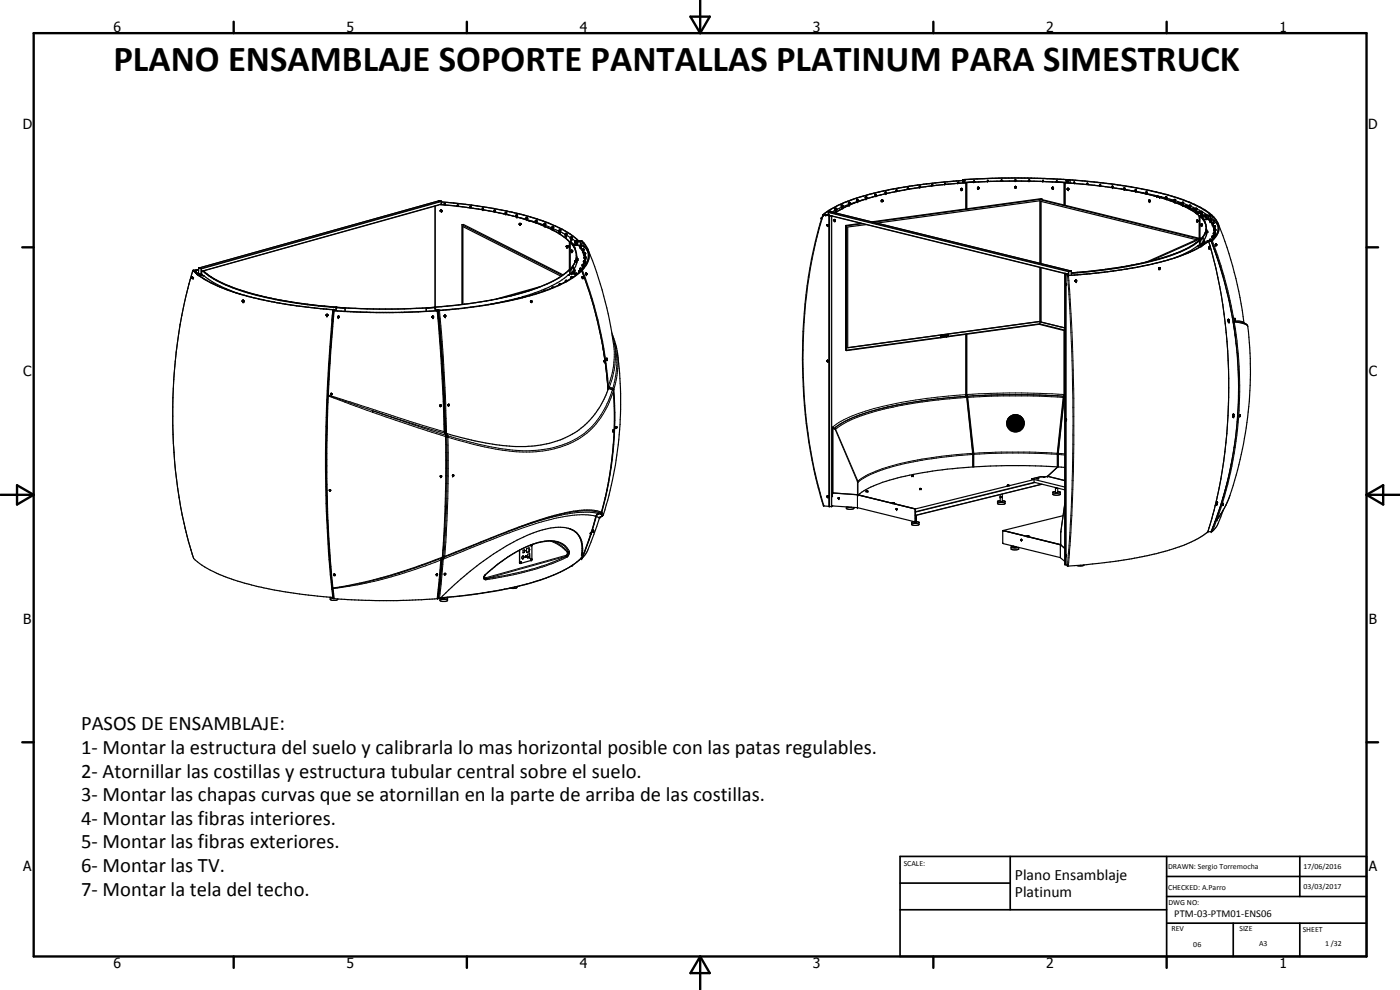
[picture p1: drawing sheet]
<svg xmlns="http://www.w3.org/2000/svg" width="420mm" height="297mm" viewBox="0 0 420 297" stroke-linecap="round" stroke-linejoin="round" font-family="sans-serif">
<defs><g id="words">
<text font-size="11" x="34" y="21.2">PLANO ENSAMBLAJE SOPORTE PANTALLAS PLATINUM PARA SIMESTRUCK</text>
<g font-size="6.2">
<text x="24.3" y="219.1">PASOS DE ENSAMBLAJE:</text>
<text x="24.3" y="226.2">1- Montar la estructura del suelo y calibrarla lo mas horizontal posible con las patas regulables.</text>
<text x="24.3" y="233.3">2- Atornillar las costillas y estructura tubular central sobre el suelo.</text>
<text x="24.3" y="240.4">3- Montar las chapas curvas que se atornillan en la parte de arriba de las costillas.</text>
<text x="24.3" y="247.4">4- Montar las fibras interiores.</text>
<text x="24.3" y="254.5">5- Montar las fibras exteriores.</text>
<text x="24.3" y="261.6">6- Montar las TV.</text>
<text x="24.3" y="268.7">7- Montar la tela del techo.</text>
</g>
<g font-size="4.7">
<text x="304.6" y="263.9">Plano Ensamblaje</text>
<text x="304.6" y="269.3">Platinum</text>
</g>
<g font-size="4.2">
<text x="34" y="9.6">6</text>
<text x="104" y="9.6">5</text>
<text x="174" y="9.6">4</text>
<text x="244" y="9.6">3</text>
<text x="314" y="9.6">2</text>
<text x="384" y="9.6">1</text>
<text x="6.8" y="38.7">D</text>
<text x="410.6" y="38.7">D</text>
<text x="7" y="112.9">C</text>
<text x="410.8" y="112.9">C</text>
<text x="7" y="187.1">B</text>
<text x="410.8" y="187.1">B</text>
<text x="7" y="261.4">A</text>
<text x="410.8" y="261.4">A</text>
<text x="34" y="290.4">6</text>
<text x="104" y="290.4">5</text>
<text x="174" y="290.4">4</text>
<text x="244" y="290.4">3</text>
<text x="314" y="290.4">2</text>
<text x="384" y="290.4">1</text>
</g>
<text font-size="3.1" x="352.4" y="275.2">PTM-03-PTM01-ENS06</text>
<g font-size="2.4">
<text x="271.2" y="259.7">SCALE:</text>
<text x="350.6" y="260.8">DRAWN: Sergio Torremocha</text>
<text x="391.2" y="260.6">17/06/2016</text>
<text x="350.6" y="267">CHECKED: A.Parro</text>
<text x="391.2" y="266.7">03/03/2017</text>
<text x="350.6" y="271.4">DWG NO:</text>
<text x="351.6" y="279.3">REV</text>
<text x="372" y="279.4">SIZE</text>
<text x="391" y="279.6">SHEET</text>
<text x="358.1" y="284.1">06</text>
<text x="377.9" y="283.8">A3</text>
<text x="397.7" y="283.8">1 /32</text>
</g>
</g></defs>
<g fill="none" stroke="#000" stroke-width=".35">
<path d="M257.3 60h.1M257.3 60h-.1M257.3 60l-.1 .6M257.8 59.2l-5.9 2.2-3.8 2.2M259.4 59.8l-1.8 .6M259.8 58.7l-1.9 .5M260 59.5h.1M260.2 59.2h.1M260.2 59.2v.4M260.2 59.2l-.2-.2-.3 .2v.2l.3-.2-.1 .4M260.4 58.5l-5.4 1.7M261.8 59.1l-6.5 2.2"/>
<path d="M261.9 59.1l-6.6 2.3M262.7 58.8v.1M262.7 58.8h.1M262.8 58.5h.1M262.8 58.8h.1M262.8 58.8h-.1M262.8 58.8v-.3h-.3l.3-.2 .2 .5M263 58.8l-1.2 .3M263.1 58.8l-1.2 .3M264.7 60l-.3 .2M264.7 60h.2M264.8 60h.1"/>
<path d="M265.7 58.1l-1.3 .4M265.8 57.8l-.2 .1 .1-.3 .3 .1 .1 .3M265.8 57.8h.1M265.8 57.8l.1 .1M265.8 57.1l-4.9 1.2M265.9 58.1h-.1M265.9 58v.1M265.9 57.9v.1M265.9 58h.1M266.6 57l-.7 .1M267.1 57.8l-4.1 1M267.1 57.8l-1.3 .4"/>
<path d="M268.6 57.6l-1.5 .2M269.1 57.1l-.2 .1 .2-.3 .2 .5M269.1 57.1v.3M272.3 56.4l.1 .3 .1-.2M272.4 56.4l.2-.1 .1 .5M272.4 56.4h-.1M272.5 56.6h.1M272.5 56.6l.1 .2M273.7 55.8l-7.1 1.2-6.3 1.5M274.6 55.7l-.8 .1M275.9 55.9v.2l.1-.1M275.9 55.9h.1"/>
<path d="M276 55.8l-.1 .1M276 55.8l.3 .4M276 55.8h.1M276 56l.1 .2M276.1 56.2l-6.2 1M277.8 56l-10.7 1.8M279.7 55.5l.1 .3M279.7 55l-12.4 1.8M279.8 55.7h-.2l.1-.3 .3 .3M280.6 54.9l-5.2 .6M283.4 54.6l-2.7 .3M283.5 55.1l.1 .1"/>
<path d="M283.6 55.2l.1-.2 .1 .3M287.5 54.8l.1 .1M287.6 54.6v.3M287.6 54.6v.1M287.6 54.9v.1M287.6 54.7l.1 .3M288.1 55l-8.7 .8M288.4 56.8l.1 .2M288.4 56.8v.1M288.4 56.9h.1M288.4 56.6h.4M288.4 56.6h.1"/>
<path d="M288.4 56.6v.2M288.4 56.6v.1M288.5 56.6l-.1 .2M288.5 56.6v.3M288.5 56.6h-.1M288.7 56.6h.1M288.7 56.6l.1 .3M288.7 56.8v.1M288.8 56.6v.3M288.8 56.9h-.4M288.8 56.9h.1M288.9 54.1l-9.1 .9"/>
<path d="M288.9 54.1h.2M288.9 54v.1M288.9 54.2l-1.9 .1M289 54l.2 .2M289 54.2h.1M289.1 54.3v.6M289.1 54.2v.1M289.1 53.9v.1M289.1 54.1v.1M289.1 54l.2 .1M289.1 53.9l11.5-.5h7.8l11.6 .6M289.2 53.9l-.3 .1"/>
<path d="M289.2 53.9l.3 .2M289.2 54.3l.1 .6M289.2 54.2v.1M289.3 54.2l.1 .7M289.3 54.1v.1M289.5 54.1v.8M289.8 54.8h.1M289.8 54.7l.4 .1a215.1 215.1 0 0 1 29.5 0M289.8 54.7v.1M289.9 54.9h.1M289.9 54.9l-13.8 1.3M290 54.7l-.1 .2"/>
<path d="M290 54.8v7.9M292.3 54.4v.2M292.5 54.5l-.2-.2-.1 .3M292.6 54.5l-2.6 .2M292.6 54.5v.1M292.6 54.6h.1M292.6 54.6l-2.6 .1M293.4 56.4v.1M293.4 56.5v.1M293.4 56.4l.3 .2M293.5 56.2h.2M293.5 56.2l-.1 .2"/>
<path d="M293.5 56.2l-.1 .3M293.6 56.2l.2 .1M293.6 56.2h-.1M293.6 56.5l.1 .1M293.6 56.5v.1M293.6 56.6h.1M293.6 56.2h.1M293.7 56.2l.1 .1M293.7 56.2v.1M293.7 56.4l-.1 .1M293.7 56.4h.1M293.7 56.3h-.2"/>
<path d="M293.7 56.4v.1M293.7 56.3h.1M293.7 56.5v.1M293.7 56.5l-.1 .1M293.8 56.3l-.1 .3-.3-.1M296.4 54.2v.1M296.4 54.3v.1M296.4 54.4l.1-.3 .1 .3M299 53.5l-9.3 .4-.2 .2M300 53.5h9.5M300.5 54.2l.1 .1M300.6 54.3v-.3l.2 .4"/>
<path d="M300.6 54.3v.1M300.7 54.1h.1M304.5 56.2l.2 .2 .3-.1M304.5 56.1v.1M304.6 56l-.1 .2M304.7 54h.1M304.7 54v.3M304.7 56.3h.1M304.7 54l.2 .3M304.7 56.2v.1M304.7 55.9h.1M304.7 55.9l.2 .1"/>
<path d="M304.8 55.9l-.2 .1M304.8 55.9v.1M304.8 55.9l.2 .1M304.8 56.2l-.1 .1M304.9 56h.1M305 56v.3M305 56v.1M308.8 54h.1M308.8 54v.4M308.9 54h.1v.4M310.4 53.5l10 .4M312.1 59.9l.3-.1 47.5 11.7"/>
<path d="M312.1 59.9v19.1M312.1 59.9l47.4 11.7M312.2 54.4h-1.9a208.7 208.7 0 0 0-20.3 .4M312.7 59.7l-.2-.1-50.8 6.9M312.7 59.7v.2M312.7 59.7l-50.6 7M313 54.4v-.3l.2 .3M314 54.5l3.7 .2M315.7 56.4l.1 .2M315.7 56.4v.2M315.7 56.6h.1M315.8 56.3l-.1 .1"/>
<path d="M315.8 56.6h.2M315.8 56.3h.1M315.8 56.4l.2 .1zM315.9 56.2v.1M315.9 56.3h-.2M315.9 56.2l.3 .2M315.9 56.2h.1M315.9 56.2h-.1M315.9 56.3h.1M316 56.2v.1M316 56.2l.1 .1M316 56.2l-.2 .1"/>
<path d="M316 56.3l.1 .2M316.1 56.6h.1M316.1 56.3v.3M316.1 56.3l.1 .1M316.1 56.5l-.1 .1M316.2 56.5l-.1 .1M316.2 56.4l-.1 .2M316.9 54.6l2.6 .2v6.8M316.9 54.5v.1M316.9 54.5l2.7 .3M317 54.5l.2-.2 .1 .3M317.2 54.5v.1"/>
<path d="M317.2 54.4v.1M317.3 54.6h.1M317.3 54.4h.1M319.6 54.8v.1M319.6 54.8v6.8M319.6 54.9h.1M319.6 54.9a149.5 149.5 0 0 1 18.5 2.1M319.7 54.8l3.5 .3M319.7 54.7v.1M320 54h.1M320 54.1l.1 .8M320 54.1h.2"/>
<path d="M320 54v.1M320.2 54.3v.6M320.2 54.1v.1M320.2 54.1v.2M320.3 56.7l.1 .2h.2M320.3 56.7l.2 .3M320.3 56.6v.1M320.4 53.9v.1M320.4 56.8h.1M320.4 54l-.2 .1M320.4 54l8.9 .7 8.6 1.1a108.6 108.6 0 0 1 16.3 3.8 31.1 31.1 0 0 1 9.4 4.8M320.4 56.8l.1 .1"/>
<path d="M320.4 56.7v.1M320.5 56.6h.1M320.5 56.7l-.1 .1M320.5 56.7v.1M320.5 54.1l.1-.1-.2 .9M320.5 54.1h.2M320.5 56.5l-.2 .1M320.5 56.5l.2 .4M320.5 56.5v.1M320.5 54.1l.1 .8M320.5 56.8v.1M320.5 56.9h.1"/>
<path d="M320.6 56.9h.1M320.6 56.5l-.3 .1M320.6 56.5l.1 .1M320.6 56.5l.1 .2M320.7 56.6h.1M320.7 56.6v.1M320.7 54.1l.1-.1a157.5 157.5 0 0 1 26.9 3.8 38.5 38.5 0 0 1 15.6 6.6l-.5 .1M320.7 56.9h-.1M320.7 56.9h.1M320.7 54.1l.1 .8M320.7 56.7v.2M320.7 56.6v.2"/>
<path d="M322.4 54.8v.2M322.5 54.7l-.1 .2M322.5 54.6l-.3 .4M322.5 54.6v.1M324.9 55.3l5.2 .5M326.3 55.2h.2l-.2-.3-.2 .5M326.3 55.2v.2M326.4 55.1l-.1 .1M330.1 55.6h.2M330.2 55.5l-.1 .3 6.5 .9M330.3 55.6h.1M330.4 55.6l-.3-.3-.2 .5"/>
<path d="M333.9 56.1h.1l-.1-.3-.2 .5M333.9 56v.3M337.4 56.5l.2 .1-.2-.3-.2 .5h-.4M337.4 56.5l.1 .4 3.1 .5M337.4 56.5h.1M338 57l4.5 .8M339.5 57.3l2.9 .5M340.6 57.4l.3-.5 .2 .3-.3-.1v.3M340.8 57.4l.1 .1M340.8 57.1v.1M340.9 57.4l2.9 .6M342.4 57.8l2.8 .7"/>
<path d="M342.5 57.8l1.3 .3v-.3l.4-.2 .1 .3-.3-.1v.3M342.8 57.9h.2M343.2 58h.1M343.9 57.7h.1M344 58l3.4 .8M344 58.1l.2 .1M344.1 58.2h.1M345.1 58.5l2.9 .7M347 58.9l.2 .1M347.4 58.8h.1M347.4 58.8l1 .3M347.5 58.8h.1"/>
<path d="M347.7 59.1l3.5 1.1M347.8 59.2h.1M348.4 59.1h-.2l1.5 .3M348.9 59.5l3.4 1.1 3.7 1.5M349.8 59.4l.1-.2 .3 .1-.1-.2-.4 .1v.4l.2 .1M349.8 59.4l2.4 .7M349.8 59.4l.1 .1M349.8 59.7h.1M349.9 59.7h.1M349.9 59.5h.1M350 59.5v.1M350 59.7h-.1"/>
<path d="M350 59.6v.1M350 59.6h.1M350 59.3h.1M350 59.6v.2M130.5 61.8v30.4M131.7 60.2l.8 .2M131.7 61.5l-70.6 19.8M131.8 60.2h-.2M131.9 61.4l1.7 .1M131.9 61.3l5.1 .5M132.2 63.4l.1 .1M132.2 63.4l.2 .1"/>
<path d="M132.2 63.2v.2M132.2 63.1v.1M132.2 63h.3M132.2 63.2l.2 .2zM132.3 63l-.2 .2M132.3 63.4h.1M132.3 63l-.1 .1M132.4 63v.1M132.4 63.3l-.1 .1M132.4 60.5v.9M132.4 63h.1M132.4 63l.1 .1"/>
<path d="M132.4 63.1h-.2M132.4 63.1h.1M132.4 60.4v.1M132.4 61.3l-.2 .1M132.4 60.5l-.6-.3-72 20.2 .5 .2M132.5 63v.4M132.5 63.1l.1 .1M132.5 63.4h.1M132.5 63l.1 .3M132.5 60.4h.1M132.5 63l.1 .2M132.5 60.4v1"/>
<path d="M132.5 63.2v.2M132.5 63.4l-.2 .1M132.5 60.6l1.9 .1M132.6 63.3l-.1 .2M132.6 63.2v.1M132.6 63.3l-.1 .1M133.4 61.3h.2l-.1-.3-.3 .5M133.4 61.4v.1M133.5 61.2l-.1 .2M133.7 61.5a115.9 115.9 0 0 1 30 6.4l-.1-.1M134.4 60.7l7.1 .8M134.4 60.7l7.1 .9"/>
<path d="M137.1 61.8l3.3 .5a110.2 110.2 0 0 1 17.5 3.6M137.4 61.4h.1M137.4 61.8v.1M137.4 61.4l-.2 .4M137.4 61.4v.3M137.4 61.6v.2M138.6 67.4h.5l29.9 15.1M138.6 67.4v24M138.6 67.4l30.1 15.2M141.2 62.1l.1 .1M141.2 62.1h.1M141.3 62.2h.1"/>
<path d="M141.3 62.1l-.1 .3M141.3 61.9h-.2l-.1 .5M141.3 61.9h.1M141.3 61.9l.1 .2M141.3 62.1v.1M141.3 62.1h.1M141.5 61.5l3.4 .5M141.5 61.6l9.1 1.4 6.6 1.6M144.9 62.7h.1M144.9 62.7h.2l-.1-.3-.3 .5M144.9 62.6v.3M146.5 62.3l10.7 2.2"/>
<path d="M148.4 63.5h.1M148.5 63.3h.1M148.5 63.3v.3M148.7 63.3l-.3-.3-.2 .5M148.7 63.3h-.1M151.8 64.2l.1 .1M151.8 64h.1M151.8 64.1v.1M151.8 64v.1M151.8 63.9v.1M151.8 63.9h.1M151.9 63.9l.2 .1-.3-.3-.3 .5"/>
<path d="M154.8 64.7v.3M154.8 64.6l.4-.2 .1 .3M154.8 64.6v.1M155.1 64.6v.4M155.1 64.7l.1 .1M155.1 64.6v.1M155.1 65v.1M155.3 64.7l-.1 .1M155.3 64.5v.1M155.8 67.3l.2 .1M155.9 67.4l.3 .1M155.9 67.3h.1"/>
<path d="M155.9 67.2h.1M155.9 67.2v.1M155.9 67.2l.1 .2M155.9 67.3l.1 .1M155.9 65.3l1 .2M156 67.1h.1M156 67.1l.2 .1M156.1 67.1h.1M156.1 67l-.1 .1M156.1 67.1l.1 .1M156.1 67.1l-.2 .2M156.2 67.1v.4"/>
<path d="M156.2 67.2v.2M156.2 67.4h-.1M156.2 67.4l-.1 .1M156.2 67.1v.1M156.2 67.1h.1M156.2 67.2l.1 .1M156.3 67.4l-.2 .1M156.3 67.1h.1M156.3 67.3v.1M156.3 67.3h.1M156.3 67.1h-.1M156.4 67.3l-.1 .1"/>
<path d="M156.4 67.1v.2M157.2 64.6l4.6 1.3M157.2 64.5l1.4 .4M157.9 65.9l3.5 1.2M158.1 65.4h.1M158.1 65.8l-.1 .1M158.1 65.9h.1M158.2 66l.7 .2M158.2 65.8v.2M158.4 65.5l-.4-.1v.3l.2 .1M158.4 65.5h.1M158.4 65.5l-.3-.3-.3 .1 .1 .6"/>
<path d="M158.6 64.9l3.1 1M158.8 66.2l1.8 .4M160.6 66.6l.2 .2M160.8 66.8h.1M160.9 66.8h.1M161 66.7l2.2 .8M161 66.4h.1M161 66.4l-.2 .1 .2 .2M161 66.7l-.1 .1M161 66.7v.2M161 66.4h.2l-.1-.3h-.2l-.3 .5M161 66.7h.1"/>
<path d="M161.7 65.9l4 1.5M161.8 65.9a31.9 31.9 0 0 1 11.8 6.4M162.4 67.5l2.1 .8M163.2 67.4l.2 .3M163.4 67.4v.1M163.4 67.7v.1M163.4 67.3h.1M163.4 67.5l.2 .1M163.5 67.9h.1M163.5 67.2l-.1 .2M163.5 67.2h.1M163.5 67.2l.3 .1a.32 .32 0 0 0-.3-.3 .32 .32 0 0 0-.3 .2v.2"/>
<path d="M163.6 67.6l2 .8M163.6 67.6v.3M163.6 67.6l-.2 .1M164.4 68.3a21.2 21.2 0 0 1 6.5 4.3l.4-.1M165.3 68.7l.9 .5M165.7 68.7l.1 .2M165.7 68.7h.1M165.8 67.4a22.7 22.7 0 0 1 7.9 4.9M165.9 68.6h.1M166 68.6l1.7 .7M166 68.7l.1 .1M166 68.2v.1"/>
<path d="M166 68.8l-.2 .1M166 68.2h-.2l.2 .6-.2-.2M166 68.3l.2-.1-.2-.3-.4 .3v.3l.3 .1M166.1 68.8h-.1M166.3 69.2l3 1.9 1.7 1.4M167.7 69.3l.2 .3M167.8 69.8h.3M167.8 69.8l.2 .1M167.9 69.3h.4a.32 .32 0 0 0-.3-.3 .32 .32 0 0 0-.3 .3M167.9 69.2l.2 .3M167.9 69.6l.1 .3M167.9 69.8h-.1"/>
<path d="M168.1 69.5l1.4 .8M168.1 69.8h.1M168.1 69.5v.3M168.1 69.6h-.2M168.1 69.8l-.1 .1M169.5 70.4l.2 .3M169.5 70.4h.1M169.7 70.7h.3M169.7 70.4l.2 .1M169.7 70.7l.1 .2h-.1M169.7 70.8v.1M169.8 70.5h.2"/>
<path d="M170 70.5v.2M170 74l.1 .2M170 73.9v.1M170 70.7v.2M170 74h.1M170 70.5l1.1 .8M170 70.8l-.3 .1M170 70.3h-.3l.1 .2M170 70.3h.1M170.1 73.7l.2 .4M170.1 73.7h.1M170.1 73.7l-.1 .3"/>
<path d="M170.1 70.1l-.4-.1-.2 .4M170.1 70.1h.1M170.1 70.1l-.1 .2M170.1 73.7l.1 .1M170.2 73.9v.2M170.2 73.8v.4M170.2 74.1l-.1 .1M170.3 73.9l-.1 .3M170.3 74.1l-.2 .1M170.3 73.8h.2v.2M170.3 74h.2M170.5 73.7v.1"/>
<path d="M170.5 74v.1M171.1 72.6a5.4 5.4 0 0 1 1.6 5.6M171.1 72.6h.1M171.1 72.6v8.3M171.1 72.6l.9 1M171.1 71.3a.34 .34 0 0 1 .4-.3 .34 .34 0 0 1 .3 .4l-.4-.1M171.1 71.3l.3 .5M171.3 72h.1M171.3 71.9l.1 .1M171.3 71.9v.1M171.3 72.5l.1 .1M171.3 72.6l.6 .7"/>
<path d="M171.4 71.3l.2 .4M171.4 71.4l1.1 .9M171.4 71.9h-.1M171.4 71.9h.1M171.4 72.6h.1M171.4 71.8l.1 .2M171.4 75.4h.1M171.4 71.8h.2M171.4 72.6l.7 .7M171.4 75.3v.1M171.4 75.3h.1M171.5 75.1l-.1 .3"/>
<path d="M171.5 75.1l.2 .1M171.5 75.1h.1M171.5 71.9h.1M171.5 71.9v.1M171.6 75.1v.1M171.6 75.1v.5M171.6 75.1l.1 .5M171.6 71.7v.3h-.2M171.6 75.5v.1M171.6 72h-.2M171.6 71.9v.1M171.7 75.2v.4l-.3-.2"/>
<path d="M171.7 75.2h.2M171.7 75.4h.2M171.8 75.1l.1 .1M171.8 75.1v.1M171.9 75.2l-.1 .2M171.9 73.3h.2M171.9 73.3v.3M172 73.6l.6 1a8.1 8.1 0 0 1 .4 4.3M172.1 73.7l1.7-.1 .1 .2M172.1 73.3v.4M172.3 73.3l.5 .1zM172.4 74.2l.1 .3"/>
<path d="M172.4 73.4h.1M172.6 73.4h.1M172.6 73.4h-.2M172.6 73.1h.4M172.6 73.1h.2M172.7 78.2v.1M172.7 78.2l-.2 .4M172.7 78.2l-1.6 2.6M172.7 72.9l.1 .2M172.8 73.2l.2 .2M172.8 73.2h.1M172.8 72.4l.3 .4"/>
<path d="M172.8 72.8v.1M172.8 72.8h.1M172.9 72.8h.2M172.9 73l.1 .1M172.9 73.4h.1M172.9 73v.1M172.9 72.7v.3M173 73.4v.1M173 73.1h-.2M173 73.5l-.9 .1M173 72.8l-.3-.3h.5l-.1-.2-.4-.1-.2 .3 .3 .4M173 78.4h.2"/>
<path d="M173 78.6h.1M173 76.8l.1 .5M173 77.2l-.4 1.6-1.5 2M173.1 72.8h.1M173.1 72.8l.2 .1M173.1 77.2l.2 .6M173.1 78.5l-.9 2.3M173.2 77.9h-.2M173.2 77.9v.2M173.2 77.6h.3M173.2 78.1l-.1 .4M173.2 73.4l-.2 .1"/>
<path d="M173.3 73.4l-1.2 .3M173.3 73.2h-.5M173.3 73.2l-.1 .2M173.4 72.3l-.1 1.1M173.4 72.3l-.1 1h-.5l.2 .1M173.4 78l-.1 .1M173.4 72.3h.3M173.4 77.7l-.2 .2M173.5 78.1h-.3M173.5 77.6v.1M173.5 78v.1M173.6 72.3l-.3 .3"/>
<path d="M173.6 72.3h-.1M173.7 72.3h-.1M173.7 72.3h.8M173.9 73.7l.3 .5M173.9 72.4h.1M173.9 72.4l.5 1.1M174 72.4h.6l.9 1.1a5.4 5.4 0 0 1-.9 7.4M174 72.4l.4 1.1M174.1 73.8h.3M174.2 74.3l.2 .1M174.2 74.4h.2M174.2 74.2v.2"/>
<path d="M174.2 74.2h.2M174.2 74.2h.1M174.3 73.5l-.4 .2M174.3 73.5h.1M174.4 74.2h.1M174.4 74.2v.2M174.4 72.3l-.8 .1-.3 .4M174.4 73.8h-.3l.3 .4M174.4 73.8h.3M174.4 73.5l.3 .3M174.5 72.3h.1a5.5 5.5 0 0 1 .1 8.8h-.7M174.5 72.3l-.6 .1"/>
<path d="M174.7 73.8h.4l.4 .4M174.8 75.6h.4M174.8 75.6h.2M174.9 79.5l.5 .1-.3-.3a.37 .37 0 0 0-.5 .3 .37 .37 0 0 0 .3 .4M174.9 79.8h.1M174.9 79.5v.3M174.9 75.4l-.2-.5 .5-.2 .1 .3-.2-.2-.3 .2 .3 .2v.4M174.9 75.5l-.1 .1M174.9 75.4h.1M174.9 75.4l.1 .2M175 75.3v.1M175 75.3h.1"/>
<path d="M175 79.5h-.1M175 79.8l.1 .4-.2-.2M175 79.8l.1 .1M175.1 80h-.2M175.1 79.5h.1M175.1 75.5l.1 .1M175.2 74.9v.1M175.2 75.6h-.2M175.2 76.7h.4M175.2 79h.1M175.2 79h.4M175.3 74.1l.2 .1z"/>
<path d="M175.3 76.7l.2 .1M175.3 79l.2 .1M175.3 78.6v-.2l.4 .1 .1-.2-.5-.2-.2 .3 .2 .4M175.3 79h.1M175.3 76.6l-.1 .1M175.3 78.8h.2M175.3 76.5v.2M175.3 78.8v.2M175.3 78.6h.1M175.4 78.6l.1 .1M175.4 77.9h.4M175.5 77.2l.4 .1a.34 .34 0 0 0-.3-.3 .34 .34 0 0 0-.3 .3 .34 .34 0 0 0 .2 .3h.2"/>
<path d="M175.5 77.2l.1 .3M175.5 77.8l-.1 .1M175.5 77.6v.3M175.5 78.6v.1M175.5 76.5h-.2M175.5 76.5h.1M175.5 78.6l-.1 .1M175.5 74.2l1 1.6M175.5 78.7v.1M175.5 76.6l.1 .1M175.5 79v.1M175.5 78.7v.3"/>
<path d="M175.5 77.2h.1M175.6 76.1h-.3l.2 .3v.4M175.6 79l-.1 .1M175.6 76.1h.2M175.6 76.1h.1M175.6 77.5l.1 .4M175.6 79h.1M175.6 76.7l-.1 .1M175.6 77.5h.1M175.6 77.2h.1M175.6 77.5l.1 .1M175.7 77.8l.1 .1"/>
<path d="M175.8 76.1h.1M175.8 76.1l-.2-.3-.4 .1-.1 .3 .2 .3M176.4 74.8a113.9 113.9 0 0 1 7.7 28.5M246.5 65.6v.1M246.5 65.7h.1M246.6 65.3l-.1 .4M246.7 65.3l-.2 .3M246.9 64.6h.2M246.9 64.5a147.8 147.8 0 0 0-5.5 57.1 141 141 0 0 0 5.7 30.2l1.7 .1M246.9 64.5v.1M247 64.5l.1 .1M247.1 64.6l1.7 .1"/>
<path d="M247.1 64.6h1.8M247.7 64.6h.2M247.8 64.6h1.2M247.8 64.6h1M247.8 64.6h.1M247.9 63.8l-.9 .7M247.9 64.5h.1M248 64.5l1 .1M248.1 64.5l-.4-.2-.2 .3M248.2 67.6h.1M248.2 67.5v.1M248.2 67.5h.1"/>
<path d="M248.2 67.6v.1M248.3 67.4h.1M248.3 67.6h.1M248.3 67.4l-.1 .2M248.4 67.4h.1M248.4 67.4l-.2 .1M248.4 67.4v.3M248.4 67.5l.1 .1M248.5 67.4v.2M248.5 67.4l.1 .2M248.5 67.6h-.3M248.6 64.3l-.4 .2"/>
<path d="M248.6 67.6l-.2 .1M248.6 67.6h.1M248.7 63.7v.9M248.7 63.7l.6-.2 72 17.8M248.7 63.7v.1M248.8 64.6h.2M248.8 64.7v87.2M248.9 64.7h.8M248.9 64.6l-.1 .1M248.9 64.6v87.3l.7 .1M248.9 64.6v.1M249 64.7h.6"/>
<path d="M249 64.7h.1M249 64.6v.1M249.3 63.5l-.7 .2v.9M249.5 63.5l-.4-.1-.2 .2M249.7 64.9l69.9 17.2M250.1 66v.2l.3 .1M250.1 66h.2M250.2 65.9l-.1 .1M250.2 65.9v.1M250.3 66v.3M250.3 66.3h.1M250.4 65.8h.1"/>
<path d="M250.4 65.8l-.1 .2M250.4 66.3h.1M250.5 66.3h.1M250.5 65.9h.1M250.5 65.9v.4M250.6 65.9l-.2 .1M250.6 63.3h.4zM250.6 66.1h.1M250.6 65.9v.4M250.6 66h.1M250.7 66.1l-.3 .2M250.7 63.1h.1"/>
<path d="M250.7 62.4l-.2 .4 .3-.2M250.7 63l-1 .6M250.7 63.1l.1 .2M250.8 63l-.1 .1M250.8 62.4l.4 .4M250.8 62.4h-.1M250.8 62.6h.1M250.9 62.6l.1 .3-.2 .1M250.9 62.7h.1M251 63.1v.2M251.2 62.8l-.2 .3h-.2M252.1 61.4l-4.4 2.4-.8 .7"/>
<path d="M252.6 62.1l.1 .1M252.6 62.1l-1.4 .7M252.6 62.4l.2 .1M252.7 62.4h-.1M252.7 62.2v.2M252.7 62.1h-.1M252.7 62.1l.1 .1M252.7 62.1v.1M252.8 61.7l-.4 .1 .4-.3 .3 .5M252.8 61.8l.1 .2-.2 .1M252.8 61.7v.1M252.8 62.2l-.2 .2"/>
<path d="M252.8 62.4h.1M252.9 62.4l-.1 .1M253.1 62l-.3 .2M253.8 67.6v37.5l.3 .1M253.8 67.6l.2 .2M254 67.8v37.3M254.7 61.5h.1M254.8 61.3l-1.7 .7M254.8 60.9v.1M254.8 60.9l.2 .1-.2 .5M254.8 61l-.2-.1 .4-.3 .2 .6M254.8 61.5h-.1"/>
<path d="M254.9 60.2l-2.5 1M255 61.3v.2M255.2 61.2l-.4 .1M255.3 61.3l-4.7 2.5M255.3 61.4l-4.5 2.5M257.2 60l-.2 .1 .1-.2h.4v.5M257.3 60l.1 .1M257.5 60.4l-2.3 .8M258.5 67l-4.7 .6M258.9 67.1l-4.9 .7M259.9 67.4l-5.5 .7v36.3l57.7-7.9M264.4 60.3l.1 .1"/>
<path d="M264.4 60.2v.1M264.5 60.3h.1M264.5 60.4h.1M264.6 60.4v.1M264.6 60.4l.2 .1M264.6 60.5h.1M264.6 60.4l.1 .1M264.7 60.2l-.1 .2M264.7 60.3v.2M264.7 60.5h.1M264.7 60.1v.4M264.7 60.1v.1"/>
<path d="M264.8 60l-.2 .4M264.8 60.1h.1M264.8 60.1h-.1M264.9 60v.1M264.9 60l.1 .3M264.9 60l-.2 .1M264.9 60.5h-.1M264.9 60.2h.1M265 60.3h.1M265 60.2l-.1 .2M265 60.1h.1M265 60.2v.1"/>
<path d="M265 60.2h.1M265 60.3l-.1 .1M265 60.2l-.3 .3M312.1 60.2l-48.9 6.7M344.8 60.2v.2zM344.8 60.1h.2M344.8 60.1h.1M344.8 60.3v.1M344.8 60.5h.2M344.8 60.1l-.1 .3 .2 .1 .2-.3M344.9 60.1h.1M344.9 60.1l.1 .4"/>
<path d="M345 60.1l.1 .3M345 60.5h-.1M345.1 60.1v.3M345.1 79.4l-4.4 .9M345.1 60.5h-.1M345.1 60.4l-.1 .1M345.2 60.3l-.1 .1M345.9 79.2l-6 1.2-10.1 1.4M347.2 78.9l-1.4 .3M350.8 60.1l1.4 .1M351.1 60.2l1.1 .2M352.2 60.6a24 24 0 0 1 7.7 4.2h.5"/>
<path d="M352.2 60.1v.2M352.2 60.3l-.2 .2M352.2 60.3l.4 .2M352.2 60.1l.5-.3 .2 .3M352.4 77.5l-5.1 1.4M352.5 60.1h.1M352.5 60.2l2.2 .7M352.5 60.1l.2 .4M352.5 60.5v.1M352.5 60.1h.3M352.6 60.6l.2 .1M352.6 60.5l.2 .2"/>
<path d="M352.6 60.5h.1M352.7 60.1h.1M352.8 60.7h.1M352.8 60.1h.1M353.2 60.9l1.4 .1M353.4 61l1.2 .1M354.7 61.2l-.5 .1M354.7 61.5v.1M354.8 61.5h-.1M354.8 61.5h.1M354.8 61.3l.2 .3-.2-.7 2 .8M355 60.8l-.2 .2"/>
<path d="M355 60.8l.2 .2-.2-.4-.4 .3 .2 .4M355 60.8l-.1 .1M355 61.3h-.2M355 61.5h-.3M355.3 61.8h1.5M355.7 61.8l.2 .1M355.7 61.8l1.1 .1M355.7 61.8l-.3 .1M355.8 61.8l.2 .1M355.9 61.9l-.2 .1M355.9 61.9h.1M356 61.9v.2"/>
<path d="M356 61.9l-.3 .1M356 62.1l2.9 1.8M356.8 62.1l-.7 .1M356.8 62.1l.2 .1M356.9 62.4l.1 .1M356.9 62.4h.4M356.9 61.9l.1 .1M357 62.2h.2M357 62.4h-.1M357 62.2v.3M357 62.5h.2M357 62l.2 .5"/>
<path d="M357 61.8h.2M357.1 61.7l.1 .1M357.1 61.7l-.1 .3M357.2 62.4h.1M357.2 61.8h.1M357.2 61.8h.2a.32 .32 0 0 0-.3-.3 .32 .32 0 0 0-.3 .3v.3M357.3 62.4l-.1 .1M357.3 61.9l1.5 .6M358.6 62.8h-1.3M358.6 62.8l.1 .2M358.7 63h.3M358.7 62.7l-1.5 .1"/>
<path d="M358.7 63l-1 .1M358.8 63.3h.4zM358.8 62.5l.2-.1 .3 .3h-.5M358.8 62.5l-.2 .3M358.8 63.8h.1M358.8 62.7l.2 .2M358.8 63.3h.1M358.8 62.7l.2 .1M358.8 63.1v.2M358.8 63.8v.1M358.9 73a46.7 46.7 0 0 1-16.4 6 131.2 131.2 0 0 1-17.4 2.6M358.9 63.9l1.2 .8"/>
<path d="M358.9 62.9h.1M359 62.8h.1M359 62.9l.1 .2M359 64h1.4M359 62.8v.1M359.1 63.1v.2M359.1 63.8l-.1 .1M359.1 63.8h-.3M359.1 66.3h.1M359.1 66.2l.1 .3M359.1 63.1h.1M359.1 66.2v.1"/>
<path d="M359.1 71.9l-46.7-11.5v18.6M359.1 66.3v.1M359.2 63.3h-.1M359.2 66.5h.2M359.2 66.1h.1M359.3 66.1l.1 .1M359.3 66.1l.1 .4M359.3 62.8l1.2 .6M359.3 66.1h.1M359.3 66.5h.1M359.4 66.1l-.3 .1M359.4 66.1v.4"/>
<path d="M359.4 66.2h.2M359.4 66.4h.2M359.5 71.6v.2M359.6 66.2h.1M359.6 66.2v.2M359.7 73.7l-.1 .1M359.7 73.8h-.3l-1.8 1.3-2.4 1.1-2.7 1.2M359.7 73.7v.1M359.9 71.5h.1M359.9 71.5l-.4 .1M360 72.1v1.3M360 72.2a33.7 33.7 0 0 1-13.5 5.9 135.7 135.7 0 0 1-25 3.9"/>
<path d="M360 72.1l-.6 .5M360.1 64.8l1.5 1.8M360.1 64.8a4.4 4.4 0 0 1 .4 6.8M360.1 64.8v6.7M360.1 72v.1M360.2 64.7v.1M360.2 63.7l-1.1 .1M360.2 63.8l.1 .2M360.2 63.8h.1M360.2 64.8l.8 .6M360.2 72.1h.1M360.3 73.3l-.7 .5"/>
<path d="M360.3 73.3h.1M360.3 64l.2 .1M360.3 63.6l-1.5 .2M360.3 63.5l-.1 .3M360.4 73.3l.8 .1M360.4 64.3h.4M360.4 64.3h.3M360.4 64.8l.7 .6M360.4 67.5h.1M360.4 67.6h.1M360.4 67.5l.1 .1M360.5 73.2l.8 .1"/>
<path d="M360.5 63.8l.2 .1M360.5 73.2v.1M360.5 63.8h.2M360.5 67.3l-.1 .1M360.5 67.6l.2 .1M360.5 63.6v.2M360.5 63.6h.2v.7M360.5 64.2l-.1 .1M360.5 64.7l-.1 .1M360.5 63.6l.4 .1M360.5 71.6l-.4 .4M360.5 64.1v.2"/>
<path d="M360.5 71.5l-15.2 6.8M360.5 63.4l.4 .2M360.5 67.2l.2 .2M360.5 67.2l.1 .2M360.5 64.1h.2M360.5 64.9l1.2 .1M360.5 67.6l.1 .1M360.5 64.1h.1M360.5 63.4l-.2 .1M360.6 64.7l.1 .2-.2-.2M360.6 67.6v.1M360.6 67.2l.2 .4"/>
<path d="M360.6 67.2v.5M360.6 71.5l-.4-.1-16.2 7.3M360.6 67.2l-.2 .4M360.7 73.2l.1 .1M360.7 67.6l-.1 .1M360.7 67.4v.2M360.7 73.2h.1M360.7 67.3h.1M360.7 63.7h.1M360.7 64.2l.1 .1M360.7 63.8v.1M360.7 63.7l.1 .1"/>
<path d="M360.7 67.6v.1M360.8 67.6h-.1M360.8 64.3h-.1M360.8 73.7h-.3h.1M360.8 67.3v.3M360.8 67.3h.1M360.9 63.7h.1M360.9 63.6l1.8 1.2M360.9 63.6v.1M361 65.4v.3M361.1 71.4l-.9 .7h-.3a32.2 32.2 0 0 1-13.5 5.9l-8.3 1.8-8 1.2M361.1 71.4v1.3l.4-.1"/>
<path d="M361.1 65.4v.4l1.4-.1M361.1 71.4l-.8 .7h-.3M361.1 65.4h-.1M361.2 72.7l-.5 .5M361.2 66l1.6-.2 .2 .2M361.2 72.5v.1M361.2 72.5l.4 .1M361.2 72.2h.3l-.2 .1M361.2 72.2l.1 .1M361.2 72.7h.1M361.2 72.7l.1 .1M361.2 72.7l-.7 .5"/>
<path d="M361.3 72.8h.1M361.3 72.3l-.1 .2M361.3 72.6v.2M361.5 73.2l-2.9 1.8a52.1 52.1 0 0 1-12 4M361.6 66.5v.1M361.6 64.6l-1.1 .1M361.6 72.6h.1M361.6 64.7l.3 .4M361.6 70l-.1 .1M361.6 66.6l.4 .9 .1 1M361.6 64.5l.5-.1 .2 .2-.2 .1M361.6 64.5l-1.3 .3"/>
<path d="M361.6 66.6h.1M361.6 72.6l-.7 .7M361.6 64.5v.2M361.8 65.2l.1 .1M361.8 64.7l.4 .1M361.8 64.7l.2 .2M361.9 64.6h.2M361.9 65.1h.1M361.9 64.6l-.1 .1M361.9 72.9l-.4 .3M361.9 65.2h-.2h.5M361.9 65.2h.1"/>
<path d="M361.9 65v.2M362 65h.1M362 65h-.1M362 65.2h.2M362 64.9v.1M362 65v.2M362.1 68.7l.1 .8M362.1 64.6h.1M362.1 68.5v2M362.1 68.5a4.5 4.5 0 0 1-2 3.5M362.1 70.1h.1M362.1 70.3h.1"/>
<path d="M362.1 68.9v.1M362.1 64.6v.1M362.2 65.2l-.2 .1M362.2 69v.4h.3M362.2 69.8l.3-.1-.2 .1M362.2 69.8l-.3 1.2-.7 1.2M362.2 64.7l-.2 .2M362.3 72.3h1.2M362.3 72.3v.3M362.3 72.3h.3a26 26 0 0 1-9.2 4.7M362.3 72.3h.1M362.4 69.4l-.2 .4"/>
<path d="M362.5 69.4h.1M362.5 72.3l1 .1 .9 2.4M362.6 65.5l-.2 .1M362.6 72.3h.1M362.7 65.4h-.3l.1 .3M362.7 72.3h.1M362.7 65.4l-.2 .3M362.7 72.3a158 158 0 0 1 1 83.3l-.8 2.6a3.2 3.2 0 0 1-1.9 2.5 39.7 39.7 0 0 1-10.7 4.5 125.2 125.2 0 0 1-17.1 3.4l-12.6 1.2-.7-.4M362.7 72.3l-1.2 .9M362.7 64.7v.7M362.8 64.8l-.1 .7-.2 .3-1.4 .1M362.8 64.5l.1 .1"/>
<path d="M362.9 74.2l-.2 .1M362.9 74.4l.2 .1M362.9 74.3l.1 .2M362.9 64.6h.1M362.9 74.1l.2 .4M363 64.6v.1M363 74.2v.1M363 64.6l.4 1.1M363 72.2v.1M363 64.6l-.3 .1M363 74.1v.2M363 65.9v.1"/>
<path d="M363 74.3v.1M363 64.7l.2-.1a4.3 4.3 0 0 1 .9 7.1M363 64.6h.1M363 74.4l.1 .1M363 64.7l.4 1M363.1 74.5h.1M363.1 74.2h.1M363.1 66.5h.1M363.1 66.5h.4M363.1 66.5l.2 .1M363.2 74.3l-.3-.2-.2 .4h.2M363.2 66.3l-.1 .2"/>
<path d="M363.2 74.2h.1M363.2 66.5l.1 .1M363.2 74.2l-.1 .3M363.2 66.1l.8-.1 .5 .3M363.2 66.1l.1 .1M363.3 66.2h.1M363.3 71.9h.1M363.3 71.9l-.1 .3M363.3 71.9l.3 .2-.1-.3h-.4l-.1 .5M363.3 66.3h.1M363.4 66.5h.1M363.4 66.2h.1"/>
<path d="M363.4 66.3v.2M363.4 66.2v.1M363.4 66h.1M363.4 65.7h-.3l-.1 .4 .3 .2M363.4 64.5l.3 .1M363.4 64.5l.1 .1M363.4 65.7l.1 .3M363.4 65.9l-.1-.1-.1 .3M363.4 64.5l-.5 .1M363.5 64.6h-.5l-.2 .2M363.5 66.5l-.2 .1M363.5 66h.1"/>
<path d="M363.5 72.3h.1M363.5 72.3l.9 2.5M363.6 64.5l-.6 .1M363.6 64.4v.1M363.6 64.4v.2M363.7 64.6l1.3 1.4a4.2 4.2 0 0 1-1.5 6.3l-.5-.1M363.8 67.6h.4M363.8 67.6h.2M363.8 71.7h.3M363.8 71.6h.3M363.9 67.5l-.1 .1M363.9 71.6l-.1 .1"/>
<path d="M363.9 67.4v.2M363.9 71.4v.2M364 71.4h-.1M364 71.4h.1M364 67.6h.1M364.1 71.2h-.2l.1-.3 .4 .2a.38 .38 0 0 0-.3-.4 .38 .38 0 0 0-.4 .3l.2 .4M364.1 67.1v.1M364.1 71.2v.2M364.1 71.2v.4M364.1 67.2v.1M364.1 67.3v.1M364.1 67.3l-.2 .1"/>
<path d="M364.1 71h.1M364.1 67.5l.1 .1M364.1 71.6h.1M364.1 71.7l-.5 .5h-.6M364.1 67.3v.3M364.2 67h.2l-.1-.3h-.5l-.1 .5 .2 .2M364.2 67l-.3-.1 .2 .2M364.2 67h.1M364.2 67.6h-.2M364.3 70.6h.3M364.3 68.6h.3M364.3 68.6h.1"/>
<path d="M364.3 66.3h.2M364.3 68.1h.1M364.4 68.5l-.1 .1M364.4 68.5v.1M364.4 68.1l.2 .2M364.4 68.4h.1M364.4 68.4v.1M364.4 70.4v.2M364.4 70.4h.1M364.4 74.8l.9 2.6M364.4 69.9l.1 .5M364.4 68.3v.1"/>
<path d="M364.4 68.3l.2 .1M364.4 66.3h.1M364.4 69.9l.2 .2M364.4 69.9h.1M364.5 69.5h.2M364.5 66.3l1 1.5M364.5 70.3l.1 .1M364.5 70.4h.1M364.6 68.5v.1M364.6 68.5l-.1 .1M364.6 67.9h.1M364.6 68.3v.2"/>
<path d="M364.6 70.4v.2M364.6 70.1h.1M364.6 68.6h-.2M364.6 69.3l-.1 .1M364.6 69.2l-.2-.1 .2-.2 .3 .2a.35 .35 0 0 0-.2-.4 .35 .35 0 0 0-.5 .3 .35 .35 0 0 0 .3 .4M364.6 69.2v.1M364.6 70.6h.1M364.6 69.3h.1M364.6 70.1h.2M364.7 69.3v.3l-.2-.2M364.7 73.4l.4 .3M364.7 73.4h.1"/>
<path d="M364.8 73.6h.1M364.8 67.9l-.2-.2h-.4l-.1 .4 .3 .3M364.8 67.9v.1M364.8 73.4v.2M364.8 68l-.4-.1-.1 .2M364.8 73.6l.2 .1M364.8 70.1l-.3-.4-.3 .1-.1 .3 .3 .3M364.8 70.1h.1M364.8 73.4l.1 .2M364.9 73.2l-.2 .2M364.9 73.2v.4M364.9 73.2l-.1 .1"/>
<path d="M364.9 73.2h.1M364.9 73.6l.1 .1M365.1 73.3l-.3-.1v.4M365.1 73.3h.1M365.1 73.3v.1M365.1 73.4l.1 .1M365.1 73.3l-.1 .4M365.3 77.4a123.4 123.4 0 0 1 6.3 33.6M365.3 77.3a121.1 121.1 0 0 1 6.4 36.3M365.5 67a119.6 119.6 0 0 1 7.8 29.9M57.4 83.4l.1-.3h.3l-.2 .5M57.4 83.4h.1"/>
<path d="M57.4 83.3h.1M57.5 83.4l.1 .2M57.5 83.2h-.1M57.5 83.2l-.1 .1M57.5 83.2h.1M57.5 83.3l-.1 .1M57.5 83.5h.1M57.5 83.2v.1M57.6 83.5l.1-.1-.1 .1M57.6 83.5h.1M57.6 83.1l.1 .3M57.7 83.3l-.1 .2"/>
<path d="M57.8 83.2l.3 .1M57.9 81.2a31.8 31.8 0 0 0 11 6l5.1 1.6M57.9 81.2a153.3 153.3 0 0 0-.2 85l.4 1.3M58 81.2h.1M58 83.5l-.4 .1M58 83.3h.1M58 81.2a29.2 29.2 0 0 0 11.4 6.2l7.5 2.1M58 83.5h-.1M58.1 83.3l-.1 .2M58.7 81.1l.9-.1-1.7 .2M58.7 81.1h.1M58.7 81.1v.8"/>
<path d="M58.8 81.1v.8M58.9 81.2h-.1M58.9 81.2l-.1 .1M59.1 82l.2 .1M59.1 82l-.1 .1M59.1 82l.1 .1M59.1 82v.1M59.3 82.1v.2M59.3 82.2h.2M59.3 82.2v.1M59.5 82.3l.1-1.9 .8 .2v1.9M59.5 82.2v.1"/>
<path d="M59.6 81.9l-.6 .2h.3M59.6 81.1l-.7 .1M59.6 80.9l-1.6 .3M59.6 81.1h-.8M59.6 80.4l.7 .2M59.7 82.5h.5M59.7 82.5l.1 .1M59.8 82.5l.1 .1M59.8 82.5h.1M59.8 82.3v.2M59.8 82.3l.4 .1M59.8 82.5h-.1"/>
<path d="M59.8 82.3h.1M59.9 82.3h.1M60 82.3h.1M60 82.6l-.2 .1M60.1 82.5l-.1 .1M60.1 82.5h.2M60.1 82.7l-.2 .1M60.2 82.4v.1M60.2 82.4l.2 .1M60.2 82.5l-.1 .2M60.3 80.6l.1 1.8-.2 .1M60.3 82.5h.1"/>
<path d="M60.3 82.5l-.5 .1M60.3 82.7h.1M60.3 82.7h-.2M60.4 82.5v.2M60.4 82.4l.7 .4-.2-.1M60.4 81.4l.5-.1a35.3 35.3 0 0 0 14.8 7 137 137 0 0 0 25.1 4M60.5 81.4v1M60.9 81.2a36.4 36.4 0 0 0 14.9 6.9l5.5 1.4M60.9 82.7v.1M61 81.2a30.4 30.4 0 0 0 12.2 6.2l3.9 1.1M61.2 82.7l-.3 .1M61.2 82.7v.1"/>
<path d="M61.2 82.8a32.9 32.9 0 0 0 10.9 5.5M72.7 90.3l.3 .3M72.7 90.3h.1M72.7 90.3l.1 .1M72.8 90.1l-.1 .2M72.8 90.3v.1M72.8 90.3h.1M72.9 90.1l.3 .5M72.9 90.1h.1M72.9 90.1h-.1M73 90.5l.1-.2-.3 .3M73 90.1l.2 .4"/>
<path d="M73 90.1h.1M73 90.5l-.2 .1M73 90.1h-.2M73.1 90.5l-.2 .1M73.1 90.5v.1M73.1 90.5h.1M73.1 90.2l-.1 .3M73.1 90.3h.1M73.2 90.5v.1M74 88.8l2.9 .7M76.9 89.5l3 .7M77.2 88.5a113.2 113.2 0 0 0 20.2 3.3"/>
<path d="M79.9 90.2l4.8 .9M79.9 90.2l5.7 1.1M81.4 89.5l9.2 1.6M84.8 91.1l.8 .1M85.6 91.3l3.4 .5M85.6 91.2l3.4 .5M89 91.7l10.9 1.2M89 91.8l10.9 1.1M92.2 91.3l6.9 .7M97.9 94.5v.2M97.9 94.7h.1M97.9 94.4v.1"/>
<path d="M97.9 94.4v.2M98 94.7l.1 .1M98 94.4h-.1M98 94.5h.2zM98 94.3h.2M98.1 94.3l.3 .4M98.1 94.3l-.2 .1M98.1 94.3l.1 .1M98.2 94.3v.1M98.2 94.3l.2 .3M98.2 94.7l-.1 .1M98.2 94.4l.2 .1-.3 .2"/>
<path d="M98.2 94.4l.2 .2M98.3 94.7l-.3 .1M98.4 94.6l-.2 .1M98.4 94.7h-.1M98.4 94.6l-.2 .2M98.4 94.6v.1M98.4 94.6l-.1 .1M98.4 94.6h.1M99.1 92l1.8 .1M99.9 92.9h.1M100.1 92.9l-.2 .2a415.7 415.7 0 0 0 0 86.4M100.1 92.9h.3"/>
<path d="M100.1 93.2l-1.2 15.8a497.9 497.9 0 0 0-.9 36.3 334.2 334.2 0 0 0 2.1 34.3M100.1 93.2l13 .6h7.8l10.4-.6M100.1 93.2h.1M100.2 92.8v.1M100.2 92.8l-.1 .1M100.2 92.8l-.3 .1M100.2 92.9h.1M100.4 92.9l-.3 .2-.7 8.2a492.2 492.2 0 0 0-1.5 34.5M100.4 92.9v.1M100.4 93.1h.1M100.5 93.1l.1 .1M100.5 93l-.4 .2"/>
<path d="M100.5 93v.2M100.5 93v.1M100.8 92.2l2.7 .3M100.8 92.2v1M100.8 92.2h.1M100.9 92.1l2.7 .4M100.9 92.2h.3M100.9 92.2h.1M101 92.2l1.9 .1M101 92.2h.1M101.4 95v.2l.3 .1M101.4 95.2l.1 .1"/>
<path d="M101.4 94.9v.1M101.5 95h.1M101.5 95v.1M101.5 94.9l-.1 .1M101.5 95.3h.1M101.5 95.1v.1M101.5 95.3h.2M101.5 95v.2M101.6 94.9l.1 .3M101.6 94.9h.1M101.6 94.9l.1 .4M101.7 94.9h-.3"/>
<path d="M101.8 95.2l-.2 .1M101.8 95.1v.1M102.8 92.3l11.1 .5M103.5 92.5v.9M103.6 92.5v.9M103.6 92.5h-.1M104.7 92.5a180.4 180.4 0 0 0 22.1 0M129.7 95l.1 .3M129.7 95.2l.3 .1M129.7 95.3h.2M129.8 94.9l.3 .1M129.8 94.9l-.1 .4"/>
<path d="M129.8 95.3h.1M129.8 94.9v.3M129.8 94.9l-.1 .1M129.9 95.3h.1M129.9 94.9l-.2 .1M129.9 95l.1 .1zM130 95.3h-.1M130 95.1h.1M130.1 95h.1M130.1 95.2l-.1 .1M130.1 95v.2M130.3 92.2h.3"/>
<path d="M130.5 92.2h.1M130.5 92.2l-12.9 .6M130.5 92.2l-2.6 .3v.9M130.6 92.2h.1M130.6 92.1v.1M130.7 92.2l-2.8 .3M130.7 92.2h.1M130.7 92.2v1M131.2 93l.1 .1M131.3 93l-2.4 .3-9.4 .4h-7.5l-11.4-.5M131.3 93l.1 .1M131.3 93.2h.1"/>
<path d="M131.3 93.2a475 475 0 0 1 2.2 36.5v.2M131.3 93.1l.1 .1M131.4 93.2l1.3 15.8 .8 21M131.4 93h-.1M131.5 93l1.4 16.2 .8 21.2M131.5 93h.1M132.4 92l-1.8 .1M133.3 94.8l.1 .2M133.3 94.7v.2M133.3 94.9l.1 .1M133.3 94.7l.1 .3M133.4 94.6l-.1 .2"/>
<path d="M133.4 94.7v.2M133.4 94.6v.1M133.4 94.7h-.1M133.4 94.7h.4M133.5 94.6h.1M133.5 94.7l.2 .1zM133.5 95h.1M133.6 94.6h-.2M133.6 94.6l-.2 .1M133.6 94.6h.1M133.6 94.6l.2 .1M133.7 95h-.3"/>
<path d="M133.8 94.7l-.1 .3M136 91.7l-3.6 .3M136 91.7l-1.8 .2M141.1 91.1l-5.1 .6M144.3 90.6l-8.3 1.1M149 89.7l-3 .6M149.1 89.7l-6.3 1.1M149.8 90.8l-.8 .2a162.9 162.9 0 0 1-17.1 2.2l-.5-.2M154.8 88.4l-4.3 1M155.7 89.3l-8.4 1.9M155.7 89.3l.1 .1M155.8 89.4h.1"/>
<path d="M155.9 89.4h.1M156.8 89v.2M156.8 89.1h.2l-.2 .1M156.8 89.2l-.9 .2M159.2 90.4l.1 .3M159.2 90.4l.1 .2M159.3 90.3v.2M159.3 90.6l.1 .1M159.3 90.3v.3M159.3 90.3l-.1 .1M159.3 90.7h.2M159.3 90.6l.2 .1"/>
<path d="M159.4 90.2l-.1 .1M159.4 90.2l-.1 .4M159.4 90.2h.1M159.5 90.2v.1M159.5 90.4v.2M159.5 87l-7.1 1.9M159.5 90.3l-.3 .1M159.5 90.7h.1M159.5 90.4h.1M159.5 90.3h.1M159.6 90.3l-.1 .4M159.6 90.3l-.1 .1"/>
<path d="M159.6 90.3v.1M159.6 90.4h.1M159.6 90.4l-.1 .2M162.1 86l-13 3.7M162.2 86l-7.4 2.4M163.6 87.1l-.4 .2M163.6 87.1h.1M163.6 87.1l.1 .1M165.6 86.4l-6.8 2.3-9 2.1M165.9 86.3v.1M166.1 86.2l-.2-.1-.3 .3M166.1 86.2l-.5 .2"/>
<path d="M168.1 85.3l-.2 .1M168.3 85.2l-.4-.1-.2 .4M168.4 82.9l-29.6-15v23.4M170 84.3h-.2M170 84.3l-.2 .2M170 84.3l-3.9 1.9M170.2 84.2h.1M170.2 84.2a.31 .31 0 0 0-.4-.1 .31 .31 0 0 0-.1 .4M171 82.2v-1.3a26.8 26.8 0 0 1-11.2 6l-6.3 1.9-4.5 .9M171.1 80.8v.1M171.3 83.2h.1M171.3 83.2v.4"/>
<path d="M171.4 80.9h-.5a23 23 0 0 1-7.7 4.7M171.4 80.9h.1M171.4 82v.2M171.4 83.3v.1M171.4 83.3l.1 .1M171.5 82h.1M171.5 83.4h.1M171.5 82l1.1 .2M171.5 82.2h-.5l-.3 .3h.1h-.3a34.7 34.7 0 0 1-13.7 6.5M171.5 83.3h-.1M171.5 82.1l1.1 .1M171.5 82.1v.1"/>
<path d="M171.6 83.3v.1M171.7 83.2l-.2 .1M171.7 83.2v.1M171.7 82h.1M171.8 82l.8 .1M171.8 83.1l-.5 .1M171.8 83.1l.1 .1M172.1 83.1h-.3M172.1 80.1l-.9 .8M172.1 80.1v1.3M172.1 80.1l-.7 .8M172.2 81.2v.1"/>
<path d="M172.2 81.4l-.5 .6M172.2 80.8v.1M172.2 80.9l-.1 .3h.5M172.2 81.4h.2M172.2 80.8h.3l-.3 .1M172.3 81.3v.3M172.3 81.4h-.3l-.5 .6M172.3 81.4h.1M172.5 81.3l-.4 .1M172.6 82.2l.2 .3M172.6 81.3l-.7 .7M172.6 82.1l.4-.2 .3 .3"/>
<path d="M172.6 81.2v.1M172.6 82.1v.1M172.8 82.2h.2M172.8 82.2l.2 .2M172.8 82.2l.3 .1M173 82.1l-.2 .1M173 82.1l.1 .1M173.1 82.2v.1M173.7 81.8l-3.7 2.5M173.8 81.2l-.1 .6M173.8 81.2l.5 .1-.6 .5M173.8 81.2l.2 .4"/>
<path d="M173.9 81.1l-.1 .1M173.9 81.1l.5 .1M173.9 81l.6 .2M173.9 81l.1 .1M174 81.1h-.1M174 80.9l-.1 .1M174 80.9l.2 .1M174.1 81.1l.3 .1M174.3 80.9l.1 .1M174.3 80.9v.1M174.4 81.2h.1M174.4 80.8l-.3-.1 .1 .2"/>
<path d="M174.4 80.8h.3l-.1-.2-.4-.2-.3 .3 .1 .3M174.4 80.8h.1M174.5 81.2h.1M174.6 81.2l-.9 .8a45.5 45.5 0 0 1-17.5 7.5 177.3 177.3 0 0 1-20.3 3.3l-4.4 .2M174.6 81.2a118 118 0 0 1 7 27M174.6 80.9l-.4 .1M174.6 80.9h.1M174.7 83.1l.3 .3M174.8 83l.2 .4h-.2M174.8 83h.2v.2M174.8 83.3v.1M174.8 83.1l.1 .1"/>
<path d="M174.9 83h-.1M174.9 83l-.2 .1 .1 .3M174.9 83l-.1 .1M174.9 83h.1M174.9 80.1l.3 .1M175 83.1h.1M175 83.4h-.2M175 83.2l.1 .1M175.1 83.2h-.1M175.1 83.1v.2M175.1 80.1l.1 .1M175.1 83.3l-.1 .1"/>
<path d="M175.2 80.2h.1M175.8 82.1v.3M175.8 82.1l-.1 .1M175.8 82.1l.2 .3M175.8 82h.3v.4M175.8 82.4l.1 .1M175.8 82v.4M175.8 82l.2 .4M175.8 82v.1M175.8 82h.1M175.9 82.1v.1M175.9 82.4h.2"/>
<path d="M176 82.4l-.1 .1M176 82.4h.1M176.1 82.2h.1M183.6 99.9a28.8 28.8 0 0 1 2.2 10.6 114 114 0 0 1-3.4 39.5l-1.4 4.6-1.1 .9-3.6 9.8-.8 1.2-.8 1M311.9 97.3l7.7 1.9M312 97.3l-57.9 7.9M312.1 97.2l-.2 .1M312.1 80.2v17M312.1 97.2l7.5 1.9M312.1 97.2l-58.1 7.9M312.1 96.4l-57.7 7.9M312.4 80.3v16.3l7.2 1.8"/>
<path d="M319.5 99.2v19.7l-2 17.1v4.1M319.6 82h.2M319.6 82l.1 .2M319.6 82v87.2l.3 .2M319.7 82.2h.1M319.7 82l.8 .5M319.8 82.2l.6 .3M319.9 85.1v.2M319.9 82.2h.2M319.9 85.2h.1M319.9 85.3h.1M319.9 85.2v.1"/>
<path d="M319.9 85.3v40.5M319.9 85.1h.1M320 85.1l.1 .1M320 85l-.1 .1M320 85v.4M320 85.1l.1 .3-.2-.1M320 82.2l.5 .4M320 85.3v.1M320.1 85.3l-.1 .1M320.2 82.2l.4 .5M320.4 82.5h.1M320.5 82.3h.2"/>
<path d="M320.5 82.6h.1M320.5 82.5v.1M320.5 82.6l.1 .1M320.7 82.7l-.8-.5v2.9M321.3 81.3l-.5 .1M321.4 81.2l.1 .1M321.4 81.2l-.7 .2v1.3M321.5 81.3l-.8 .1v1.2M321.5 81.3v1.3M321.6 82.6l-.9 .1M321.6 82.6l-1 .1M322.5 82.5l-.9 .1"/>
<path d="M322.7 84.3v.2M322.7 84.1l.1 .4M322.7 84.1v.3M322.8 84.1h.2M322.8 84.1v.4M322.8 84.1h-.1M322.9 84l-.2 .1M322.9 84v.1M322.9 84l.1 .1M323 84.2v.1M323 84.3h.1M323 84.1l.1 .3-.3 .1"/>
<path d="M323 84.3h-.1M323.1 84.3l-.4 .2M325.1 81.6l-1.8 .1M325.1 81.6l-3.6 .3M325.3 82.3l-1.8 .2M327.1 82.2l-5.5 .4M327.1 82.1l-.9 .1M328.5 81.2l-3.4 .4M328.9 81.9l-1.8 .3M335 81.2l-7.9 .9M337.4 80.8l-1.6 .3M340.6 80.3l-2.4 .4"/>
<path d="M347.8 80.3v.3l.2 .2M347.8 80.6h.3M347.8 80.4l.2 .4M347.9 80.3l-.1 .1M347.9 80.3h.1M348 80.7h.1M348 80.3h-.2M348 80.3h.1M348.1 80.7l-.1 .1M348.1 80.5v.1M348.1 80.5h.1M348.1 80.4v.1"/>
<path d="M348.1 80.6v-.3h-.3l.2 .5M348.1 80.6l-.1 .2M348.1 80.4v.2M368.6 96.1h.2M368.6 95.8v.3M368.6 95.9l.1 .1M368.6 96.4l.3 .2M368.6 96.4v.2M368.7 95.8l.1 .1M368.7 95.8h-.1M368.7 95.8l-.1 .1M368.7 96.4h.1"/>
<path d="M368.8 96.6h.1M368.8 96.4h.1M368.8 96.3l-.2 .1M368.8 96.3l.1 .3M368.8 95.8v.1M368.8 95.9v.2M368.8 96.4l.1 .1M368.9 96.4v.1M368.9 96.5l-.2 .1M368.9 96.5v.1M370.4 95.7l.1 .2M370.4 95.7h.1"/>
<path d="M370.5 95.6v.3M370.5 95.5l.2 .1M370.5 95.8l.1 .1M370.6 95.8v.2l-.1-.1M370.6 95.5l-.2 .2M370.6 95.5l-.1 .4M370.6 95.5h.1M370.7 95.6l.1 .2M370.7 95.7l.1 .1M370.7 95.8h.1M370.8 95.8l-.2 .1M373 96.8a1.53 1.53 0 0 1 1.5 1.2 115.6 115.6 0 0 1-5.7 51.6l-1.4 2.9-2.2 3.5"/>
<path d="M99.3 118.1l.3 .1M99.3 118.3h.1M99.4 118.2l-.1 .1M99.4 118.2h-.1M99.4 118.2h.1M99.4 118.2v.1M99.5 118l-.3 .3 .3 .1M99.6 118.4h-.1M99.6 118.2v.1M99.6 118.2v.2M99.6 118.3v.1M99.6 118.3l-.1 .1"/>
<path d="M180.8 103.6l.4 2.3M181.3 108.3v.3M181.3 108.3h.1M181.3 108.2v.3M181.3 108.2v.1M181.3 106.5l.3 1.7M181.3 108.5h.1M181.4 108.6h.2M181.4 108.4v.1M181.4 108.2v.1M181.5 108.2l-.1 .2M181.6 108.2h-.2v.4"/>
<path d="M181.6 108.2v.3M181.6 108.5l.3 2.1M181.6 108.4h.1M181.6 108.3v.2M181.6 108.5v.1M181.9 110.6l.6 6.3M181.9 107.8l.2 .1M182 107.6l-.1 .3h.2M182 107.6v.3M182.1 107.5l-.1 .1M182.1 107.9h.1M182.1 107.5v.4"/>
<path d="M182.1 107.5h.1M182.1 107.8l.1 .1M182.2 107.5l.1 .1M182.2 107.9h.1M182.3 107.6v.3M182.3 107.6v.1M182.6 116.5a24.6 24.6 0 0 1-22 17.3 58 58 0 0 1-18-1.5l-8.5-2.2-.3 .2v.3M182.6 116.5l1.3 .5a77.3 77.3 0 0 1-.1 18.8 85 85 0 0 1-3.5 18.2l-.8 .1-.6 .7-1.5 5M182.6 116.5h.1M248.2 108.3h.1M248.2 108.4l.2 .1M248.2 108.1h.2"/>
<path d="M248.2 108.4l.1 .1M248.2 108.3v.1M248.3 108.5h.1M248.3 108.1l-.1 .1M248.3 108.3l.1 .1M248.4 108.1l-.2 .2M248.4 108.1l.1 .1M248.4 108.2v.2M248.4 108.2l-.1 .1M248.4 108.1l.1 .3M248.4 108.2h.1M248.5 108.2v.2"/>
<path d="M248.5 108.4l-.1 .1M248.5 108.3v.1M254 105.1l.1 .1M282.4 100.6v.5zM282.4 100.8h.2zM282.4 100.6v.1M282.4 100.9h.2M282.6 100.9l.1 .2M282.6 100.6v.5M282.7 100.6l.1 .4M282.7 100.6v.5M282.9 100.6v.2"/>
<path d="M282.9 100.6h-.2M282.9 100.8h.1M282.9 101l-.2 .1M283 100.6h.2h-.6v.2M283 101h.1M283 100.8l.2 .2M283 100.6h.1M283 100.6l-.1 .1M283 100.8h.2M283 100.6v.2M283.1 100.8l.1 .2M283.1 100.9l-.1 .1"/>
<path d="M283.1 100.8l.1 .1M283.2 101h-.5M283.2 100.5l-.3 .1M283.2 100.5l.1 .5M283.2 100.5h.5M283.2 100.5h.1M283.3 100.5h.2l-.2 .1M283.3 100.5v.5M283.5 100.7h-.2M283.5 100.9h.1M283.5 100.9h-.2M283.5 100.7h.1"/>
<path d="M283.5 100.7l-.2 .1M283.5 100.9l-.2 .1M283.6 100.5l.1 .5zM283.7 100.6l.1 .3 .5-.1M283.7 100.5l.1 .3 .1-.3v.4M283.7 100.5l.1 .4M283.9 100.8h.1M284 100.5v.2M284 100.8h.1M284 100.5h.3M284 100.8v.1M284 100.7l.1 .1"/>
<path d="M284 100.6l.3 .1M284 100.5h.1M284 100.6h.1M284.1 100.4l-.1 .1M284.1 100.8h.1M284.2 100.5h.1M284.3 100.4l.3-.1-.2 .2 .2 .3-.3 .1zM284.6 100.4h-.6l.1 .2M284.6 100.6h-.2M290 118.7v.2M290 100.3v18.6M290 118.9l.2 .4 1.8 16.7v4.1"/>
<path d="M319.6 118.7l-.1 .1M371.7 113.5a121.5 121.5 0 0 1-1 18.2M371.8 116.1l-.5 10.4-1.4 10.3M132 121.6v.2M132 121.7l.1 .1M132 121.8l.2 .1M132.1 121.8l.2 .1M132.1 121.6l-.1 .1M132.2 121.5h.1M132.2 121.8h.1M132.2 121.5l-.2 .1M132.2 121.5l-.2 .2"/>
<path d="M132.2 121.5l.2 .1M132.3 121.5v.4M132.3 121.8h-.1M132.3 121.8h.1M133.5 129.9l.3 .7M133.8 130.6a309.3 309.3 0 0 1-1.1 36.8l-10.7 3.8-8.3 2.5M134.4 121.5l.3 .2M134.5 121.5v.1M134.6 121.3h.1M134.6 121.3l-.2 .2M134.6 121.3l-.1 .1M134.6 121.3h.2"/>
<path d="M134.7 121.5h.1M134.8 121.3l.1 .2M134.8 121.7h-.1M134.8 121.6v.1M134.9 121.5l-.1 .1M184 129.1v.2M184 129.3v.1M184 129.1l.1 .1M184 129v.1M184 129.1v.1M184 129.4h.1M184.1 129.3h.1"/>
<path d="M184.1 129.4h.1M184.2 129.4l-.1-.4-.1 .4M184.2 129.1v.2M184.2 129l-.2 .1M184.2 129v.1M184.2 129.2v.1M184.2 129.3v.1M184.8 128.1l.1 .2M184.8 128v.1M184.8 128h.1M184.8 128.1h.1M184.8 128.3h.1"/>
<path d="M184.9 128.4h.1M184.9 128v.4M184.9 128.3h.1M184.9 128l.2 .1v.2M184.9 128.1v.3M184.9 128.1v.1M184.9 128h.1M185.1 128.3l-.2 .1M185.1 128.1h.1M185.1 128.2v.1M302.3 127l.1 .7M302.3 126.5l.1 1.2 .6 1"/>
<path d="M302.3 126.5v.4M302.5 126.7l.3 1.5M302.5 128l.7 .9 .7 .3M302.5 126.9v.2zM302.5 127.3l.1 .2zM302.5 126.9l.1 .1M302.6 126.7l.2 .2M302.6 126.7l.1 .2M302.6 126.7h.2l-.1 .2M302.6 126.7v.2M302.7 126.9h.1M302.7 127.8l.1 .3z"/>
<path d="M302.7 127l.1 .3M302.7 127.6l.1 .1M302.7 126.4v.2M302.7 127h.1M302.8 127v.3M302.8 125.5l.2-.2-.7 1.2zM302.8 127.4v.1M302.8 127.3h.1M302.8 127.4v.2M302.8 126.2h-.1M302.8 125.8l.2-.4-.4 .6-.2 .8M302.8 127.3v.3"/>
<path d="M302.8 125.9l-.1 .2 .3 .1M302.8 125.9h.1M302.8 128.2l.2 .4M302.8 125.8a2.07 2.07 0 0 0 0 2.4M302.8 126.7v.2M302.8 126.2v.2M302.8 126.5h.1M302.8 126.6v.1M302.8 126.5h.2M302.8 125.8l.1 .1M302.8 127.3v.1M302.8 126.5l.1 .2"/>
<path d="M302.8 127.6h.1M302.8 126.5v.1M302.9 125.9l-.1 .1M302.9 127.6l.1 .2M302.9 127.2h.1M302.9 127.6l.2 .1M302.9 126.7h.1M302.9 127v.6M302.9 127.2l-.1 .1M302.9 125.9v.1M302.9 125.9l-.1 .2M302.9 126.5l-.1 .2"/>
<path d="M302.9 128l.2 .1M302.9 127.5v.1M302.9 127.3v.2M302.9 128l.1 .1M302.9 126.2l-.1 .2M303 127.9l-.1 .1M303 127.3l-.1 .2M303 127.9l.2 .3M303 126.2l-.2 .2M303 127.6l.1 .2M303 126.3l-.1 .1M303 127.9l.1 .2"/>
<path d="M303 126.5l-.1 .2M303 126.7h-.1M303 126.5h.1M303 128.7h.1M303.1 126.6l-.1 .1M303.1 125.6l-.2 .3M303.1 125.6l-.3 .2M303.1 128.5h.1M303.1 126.5v.1M303.1 127.8h.1M303.1 125.6v.1M303.1 125.9l-.1 .3"/>
<path d="M303.1 128.2l.1 .3M303.1 126.8l-.2 .4M303.1 125.6h.1M303.1 125.2h.1M303.1 125.4h.1M303.1 128.4h.1M303.1 126.8h.1M303.1 127.6h.1M303.1 128.2h.1M303.1 125.5v.1M303.1 127.4v.1M303.1 126.8v.1"/>
<path d="M303.1 125.9l.1 .1M303.1 128.2l.1 .2M303.1 125.2l-.1 .1M303.1 125.9l-.1 .2M303.1 127.4l.2 .2-.3 .2M303.1 127.4v.2M303.1 125.5h.1M303.1 126.8l-.3 .2M303.1 127.1h.1M303.1 128.2l.1 .1M303.1 126v.2M303.2 128.3h.1"/>
<path d="M303.2 125.8l.1 .1 .1-.1M303.2 126l-.2 .2M303.2 125.3h-.1l.2 .2M303.2 125.6h.1M303.2 127.9h.1M303.2 125.2v.1M303.2 125.3h.1M303.2 128.1h-.1M303.2 125.4l-.1 .1M303.2 128.1l-.1-.2v.2M303.2 125.4h.1M303.2 126l-.1 .2"/>
<path d="M303.2 128.1h.3h-.3M303.2 128.2h.1M303.2 126.9l.2 .1zM303.2 127.7l.1 .2zM303.2 126.3l-.1 .4 .2 .1M303.2 126.2l-.1 .2 .2 .1M303.2 127.1l-.3 .2M303.2 127.1l-.2 .2M303.2 128.3v.3l-.1-.1M303.2 126.2v.1M303.2 128.7l.7 .4M303.3 125.7l-.1 .1"/>
<path d="M303.3 126.1v.1M303.3 126.9v.1M303.3 128.4h.3M303.3 125.3h.1M303.3 127.1h.1M303.3 125.5l-.1 .1M303.3 126.5v.1M303.3 128.4v.1M303.3 127.3v.1M303.3 125.4l-.2 .2M303.3 128.3l.3 .2M303.3 125.7l-.1 .2"/>
<path d="M303.3 127.4h.5M303.3 127.2l.3 .1M303.3 126.6v.2M303.3 125.4h.2M303.3 127.2v.1M303.3 126.5h.1M303.3 128.5h.2M303.3 128.3l.2 .2M303.3 125.3v.2M303.3 126.9v.2M303.3 127.2v.2M303.4 125.2l-.1 .2"/>
<path d="M303.4 126.5h.2M303.4 125.7l-.2 .1M303.4 125.2l.2 .1M303.4 125.2l-.1 .1M303.4 125.7v.1M303.4 127.5l.1 .2M303.4 125.8l-.2 .1M303.4 126.7l.6 .2zM303.4 127.5h.1M303.4 128.7h.1M303.4 128.7l.2 .1M303.4 127.5h.2"/>
<path d="M303.4 126.3h.1M303.4 125.7l.2 .1M303.4 126.3l-.1 .2M303.5 127.8l.1 .2M303.5 125.9v.3h-.2M303.5 128.7h-.1M303.5 126h.1M303.5 126l-.2 .1M303.5 125.9h.1M303.5 128.7h.1M303.5 126.3l.1 .1M303.5 125.5h.1"/>
<path d="M303.5 126.4l-.1 .1M303.5 125l-.3 .2M303.6 128.6l-.1 .1M303.6 125.5l-.2 .1M303.6 127.8h.1M303.6 125.5h.1M303.6 127.5v.1M303.6 126.4h.1M303.6 126.5h.1M303.6 127.5h.1M303.6 128.6v.1M303.6 128.5h-.1"/>
<path d="M303.6 127.8h-.1M303.6 127.8l.1 .2M303.6 128.1v.2l.2-.1-.1-.1M303.6 128.1h.1M303.6 127.3l.2 .2M303.6 126.2v.1l.2-.1M303.6 126.1h.4M303.6 125.8h.1M303.6 125.8l-.1 .1M303.6 125.5v.2M303.6 126.1v.1M303.6 128.7v.1"/>
<path d="M303.6 125.2h.1M303.6 126.4v.1M303.6 125.5l-.2 .2M303.6 128.4l.3 .2zM303.6 125.1h.1M303.6 125.4l.1 .1M303.6 128.6h.1M303.6 125.8l.1 .1M303.6 128.5l.2 .2M303.7 126.9l-.1 .3 .3-.2M303.7 125.3h.1M303.7 127.8v.2"/>
<path d="M303.7 128.6h.1M303.7 126.9l.1 .1M303.7 128h-.1M303.7 124.8l-.6 .4M303.7 128.7l.2 .2M303.7 127.8v-.2h.2l-.1 .3M303.7 125.9l-.2 .1M303.7 127.8h.2M303.7 125l-.1 .2M303.7 125l.1 .1M303.7 125.6l.2 .2zM303.7 125h.1"/>
<path d="M303.7 127h.1M303.7 127.1h.1M303.7 128.1h.1M303.7 128.3h.1M303.7 128.8l.2 .1M303.8 126.2h-.2M303.8 128.7l.1 .2M303.8 125v.1M303.8 127.9l.1 .2M303.8 126.1v.1M303.8 128.7l.1 .1M303.8 128.1h.1"/>
<path d="M303.8 128.7h-.1M303.8 125h.1M303.8 125l.2-.2-.6 .9M303.8 127.4l-.2 .3-.2-.2M303.8 125.3h.1M303.8 127.9h.1M303.8 126l.1-.1 .1 .2M303.8 125.3l-.2 .1M303.8 125.8h.1M303.8 126l.1 .1M303.8 125.1l-.2 .1M303.8 127.4h.1"/>
<path d="M303.9 128.2l.2 .1M303.9 126.3v.2M303.9 127l.2 .2M303.9 126.4l-.2 .2 .2-.1M303.9 125.2v.1M303.9 125.3l-.1 .2M303.9 125.6h-.1M303.9 125.4l-.2 .1M303.9 125.6h.1M303.9 127v.1M303.9 127.2v.1M303.9 129.1l.7 .1"/>
<path d="M303.9 129.1l.7 .2M303.9 125.3l-.3 .2M303.9 128.2l.2 .2M303.9 127.3h.1M303.9 126.5h.1M303.9 125.1h.2M303.9 126.2h.1M303.9 127.9h.1M303.9 126.7h-.1M303.9 127v.2M303.9 126.7h.1M303.9 127.8l.1 .1"/>
<path d="M304 127.9l-.1 .2M304 128.1l-.1 .1M304 127.8h.1M304 126.2l.1 .2h-.2M304 127.7h.1M304 126.2l-.1 .1M304 127.7v.1M304 128.5l.2 .2M304 128.1l.1 .2M304 129.3l.4 .1M304 125.9l-.2 .1M304 128.9l.1 .1 .2-.1"/>
<path d="M304 128.9h.2M304 125.3l-.1 .1M304 128.5h.1M304 127.3l.1 .1M304 127.8h.2M304.1 128.1l.2-.1-.1 .2M304.1 126.5h.1M304.1 128.4l-.2 .2M304.1 125.9h.1M304.1 126.5v.2M304.1 124.9v.1M304.1 127h.1"/>
<path d="M304.1 128.1l.1 .1M304.1 128.4l.1 .1M304.1 126.7h.1M304.1 128.1l-.1 .1M304.1 124.8l.2 .1M304.1 125.1l-.2 .1M304.1 127l.3 .3-.2-.1M304.1 127.4l.1 .1M304.1 127.5h.1M304.1 125.3l.1 .1M304.1 126l.3 .1zM304.1 125.2l-.2 .1"/>
<path d="M304.1 125.1v.1M304.1 126.5v.5M304.1 127.3v.2M304.1 128h.1M304.1 124.8v.2M304.2 127.6l-.2 .1M304.2 126.2h.1M304.2 126h.1M304.2 125.5h.1M304.2 127.6v.1M304.2 128.5h.1M304.2 128.3l.2 .1-.2 .1z"/>
<path d="M304.2 127.7v.1M304.2 125.1h.2M304.2 128.7h.1M304.2 127.8h.1M304.2 125.6v.3l-.2-.2M304.2 127.1h.1M304.2 125.9h.1M304.2 125.6l-.2 .1M304.2 125.1v.4M304.2 127.6v.2M304.2 128.5v.2M304.2 124.8l-.1 .1"/>
<path d="M304.2 128.4h.2M304.2 125.7l-.1 .2M304.2 125.8v.1M304.2 126.8h.1M304.2 127.4l.2 .2zM304.2 128.9v.1M304.2 128.1v.1M304.2 126.8l-.1 .1M304.2 126.3h.2M304.2 128.7h.3M304.2 126.8l.1 .1M304.2 128.9h.1"/>
<path d="M304.2 128.9l-.1-.1 .2 .1M304.3 126.2h.1M304.3 126.6h.1M304.3 126.7h.1M304.3 126.6v.1M304.3 124.8h.2M304.3 124.9l-.2 .1M304.3 126l-.1 .2M304.3 124.8h.6M304.3 129h.3M304.3 126.7l.1 .1M304.3 124.8h.1"/>
<path d="M304.3 126h.1M304.3 128.9l.3 .1M304.3 125.1l-.1 .1M304.4 128.9l.2 .1M304.4 128.9h.2M304.4 127.4h-.1M304.4 127.7l.1 .2zM304.4 126.5h.3M304.4 127h.1M304.4 125.8v.2M304.4 126.9h.1M304.4 125.1v.1"/>
<path d="M304.4 126.9v.1M304.4 127.4h.1M304.4 128.9h.1M304.4 125.1l-.2 .1M304.4 128.3h.1M304.4 126.6h.1M304.4 125.1h.1M304.4 125.2l-.5 .2 .3 .1M304.4 126.5l.1 .2-.6 .7 .2 .1M304.4 125.7l.2 .1-.2 .2M304.4 128.9l-.1 .1M304.4 125.7v.1"/>
<path d="M304.4 126.5l-.1 .1M304.4 125.2l-.2 .1M304.4 128.1l.3 .4M304.4 128.1h.2zM304.4 127.3h.3zM304.4 126.1v.1M304.4 126.2l.1 .1M304.4 126.9h.2M304.5 128.5h.2M304.5 124.9l-.1 .2M304.5 125.5l-.2-.1v.2M304.5 125.4l.2-.1h-.2v.3"/>
<path d="M304.5 126l.2 .1-.2 .2M304.5 126l-.1 .1M304.5 128.7h.1M304.5 124.9l.1 .1M304.5 125.6h-.2M304.5 128.4h.2M304.5 127.6h.3M304.5 124.8h.1M304.5 127.6h.1M304.6 128l-.2 .1M304.6 129.2h.4M304.6 129.4h.4"/>
<path d="M304.6 125.6h.5h-.2M304.6 127.6h.1M304.6 125.6h.1M304.6 128.7l.1 .2M304.6 128.9v.1M304.6 125.6h.2M304.6 125.8l-.2 .1M304.6 128.7h.2M304.6 124.7h.4M304.6 124.7l-1.4 .5M304.6 124.7l-1 .3M304.6 127.9h.3"/>
<path d="M304.6 128.1l-.1 .4M304.6 124.8h.3M304.6 125.1h-.2M304.6 126.9l.2-.2-.4 .3M304.6 128.7h.1M304.6 126.7v.1M304.6 125v.1M304.6 127.9h.1M304.6 125l-.2 .1M304.7 125.9l.2 .1zM304.7 129v.1M304.7 129.1v.1"/>
<path d="M304.7 128.9h.1M304.7 125.1h.3M304.7 125.1l.6 .1M304.7 127l.2 .1zM304.7 125.1h.1M304.7 124.5l-.7 .1-.9 .6M304.7 128.7h.1M304.7 128.8v.1M304.7 124.5l.9 .2 .8 .5M304.7 128.8h.1M304.7 124.5l.8 .1 1 .6M304.7 124.5l-1.1 .3"/>
<path d="M304.8 128.5h.2l-.1 .2zM304.8 125.3l.2 .1-.1 .1zM304.8 127.6h-.1M304.8 125.6h.1M304.8 128.5h.2M304.8 128.7v.1M304.8 125.6h-.2M304.8 128.1h.1M304.8 128.1l.3 .3 .1-.2M304.8 128.8l-.1 .2M304.8 126.1v.3M304.8 127.8l-.2 .1"/>
<path d="M304.8 126.6h.1M304.8 125.8l.1 .1M304.8 124.8h.1M304.8 126.4h.1M304.8 126.1h.1M304.8 128.4h.2M304.8 128.9l.1 .1M304.8 127.8l.1 .1M304.8 127.9h.1M304.8 127.7h.1M304.9 128.1l-.2 .2 .4-.1M304.9 128.9h.2"/>
<path d="M304.9 124.8h.1M304.9 126.4v.3M304.9 127.6h.1M304.9 127.7v.2M304.9 128.8v.1M304.9 129l-.2 .2M304.9 124.8l-.2 .1M304.9 126.4l-.3 .2-.3-.4-.1 .2 .2 .1M304.9 127.6h.2l-.2 .2M304.9 127.6l-.1 .1M304.9 126.7h.1M304.9 126.1l.1 .1"/>
<path d="M304.9 126.4h.1M304.9 126.8l.2 .1zM305 129.1h.1M305 124.8v.2l.2-.2M305 125.1v.1M305 126l.2 .1zM305 126.2l-.1 .2M305 126.9v.1M305 127.9v.2M305 129.1h.2M305 124.8h.2M305 128.7l-.1 .1"/>
<path d="M305 124.8l.2 .1M305 128.1h.1M305 127.3h.1M305 124.7l1.3 .5M305 124.7l1 .3M305 126.4h.1M305 126.6v.1M305 128.4v.1M305 128.6h.1M305 127.9h.1M305 126.4v.2M305 127.4v.1"/>
<path d="M305 125.2l.2 .1M305 127.9h.2M305 125.2h.3M305 128.4h.1M305 125.1h.3M305 126.3h.3M305 125.1h-.3M305 126.3l.2 .1M305 128.7l-.1 .2M305.1 127.4l.2 .1zM305.1 126.2h.1M305.1 127l-.1 .1"/>
<path d="M305.1 127.9h.1M305.1 126.2v.1M305.1 126.4h.1M305.1 128.1h.1M305.1 128.1h-.1M305.1 126.6l.3 .1zM305.1 124.8l.1 .1M305.1 125.5h.1M305.1 128.7h.1M305.1 129l.1 .1M305.2 128l-.2 .1M305.2 127.9l-.2 .2"/>
<path d="M305.2 127v.3h-.5l.3 .2M305.2 126.5h.1M305.2 127.9v.2M305.2 128.9h.2M305.2 125.7l.2 .1M305.2 125.7l.1 .2M305.2 126.2h.1M305.2 125.3h.1M305.3 127.7v.2M305.3 127h.1M305.3 126.1v.1M305.3 126.2h.1"/>
<path d="M305.3 126h.1M305.3 128.8l-.1 .1M305.3 127.9h.1M305.3 124.9v.2M305.3 125.1v.1M305.3 126v.2M305.3 126.2v.1M305.3 126.4h-.1M305.3 127.7h.1M305.3 125.2l-.1 .1M305.3 124.9l.2 .1M305.3 126.3l-.1 .1"/>
<path d="M305.3 125.4v.1M305.3 126.2l.3 .2-.1 .1M305.3 128.5v.1M305.3 127.7l-.1 .2M305.3 128h.1M305.3 128v.2M305.3 124.8l.1 .3M305.3 125.1h.1M305.3 125.2h.1M305.3 124.8v.1M305.3 128.4l.1 .1M305.3 128.8l.1 .1"/>
<path d="M305.3 125.2l.3 .1M305.4 128.3h.1M305.4 128l.1 .2h-.4M305.4 127.7l-.1 .2M305.4 128.3l-.1 .4-.4 .1M305.4 125.1l.1 .1M305.4 125.2h-.1M305.4 127.9l-.1 .1M305.4 125.3h.2M305.4 128.8l-.2 .2M305.4 125.7h.1M305.4 128.3l-.1 .1"/>
<path d="M305.4 124.8v.1M305.4 125.1l-.3 .5M305.4 126.3v.2M305.4 125.2l.2 .1M305.4 128.9l-.4 .2M305.4 126.9l-.2 .1M305.4 125.5l.2 .1zM305.4 125.9l-.1 .1M305.4 127h.1M305.4 126.9h.1M305.4 126.5h-.1M305.4 125.7v.2"/>
<path d="M305.4 128.7l.1 .1M305.4 125.1l.2 .1M305.4 127.1v.3M305.5 127.4l.1 .2-.2-.1M305.5 127h-.5v.5M305.5 127.4l-.1 .1M305.5 126.6l.2 .1-.2 .1zM305.5 127.1l-.1 .3M305.5 127.1l.1 .3M305.5 126v.1M305.5 125.1l.1 .2M305.5 126.9l-.1 .1"/>
<path d="M305.5 125.1l-.1 .1M305.5 128.3l-.2 .1M305.5 128.3v.2h-.4v.4M305.5 125.4h-.4l-.1 .5-.1-.3M305.5 126.5h.1M305.5 127h.3M305.5 125.3v.1M305.5 125.8v.4M305.5 127h.1M305.5 128.3h.1M305.5 128.9h.2zM305.5 125.2h.1"/>
<path d="M305.5 125.9l.2 .1M305.6 128.2h.1M305.6 127.3l-.2 .1M305.6 125.8l.1 .1M305.6 125h.2M305.6 126.2h.2h-.3v.3M305.6 125.3h-.1M305.6 125v.1M305.6 125l.2 .1M305.6 128.8h-.1M305.6 127.3h.1M305.6 126.6l.1 .1"/>
<path d="M305.6 125.3l.3 .1M305.6 125.3v.1M305.6 127.4h.1M305.6 128.6v.2M305.6 125.4l.2 .1M305.6 128.7l-.1 .1M305.6 125.3l.2 .1M305.7 128.4h.1M305.7 127.2l-.1 .1M305.7 127.2l.1 .2h-.2M305.7 128.6l-.3 .1M305.7 125.3h.1"/>
<path d="M305.7 128.6h.1M305.7 129.1l-.7 .1M305.7 129.1l-.7 .2M305.7 125.3l.2 .1M305.7 127.8h-.2l.2 .1M305.7 125.6v.4l-.4 .1M305.7 127.8v.1M305.7 128.4l-.1 .1M305.7 125.6h.1M305.8 128.1l-.2 .2M305.8 128.1h-.2v.2M305.8 125h.1"/>
<path d="M305.8 126.4l.1 .5zM305.8 127h.1M305.8 127.5v.3zM305.8 128.7v.2M305.8 125l-.2 .1M305.8 128.4h-.1M305.8 125.6h.1M305.8 125.7v.1M305.8 125l.2 .3M305.8 127.9v.1M305.8 128.7h.1M305.8 128.4h.1"/>
<path d="M305.8 128h.1M305.8 128.7l-.1 .1M305.8 127.9h.1M305.8 125.3h.1M305.8 128.6h.1M305.8 125.1h.1M305.8 128.4v.2M305.8 127l.2 .2M305.8 127.8v.1M305.8 128v.1M305.8 127h.3M305.8 125.1l.2 .2"/>
<path d="M305.9 125.1l.1 .2M305.9 125.4l-.1 .1M305.9 127h-.1M305.9 126.2l.1 .2M305.9 125.1h.1M305.9 127h.1M305.9 125.1h-.1M305.9 128.7l-.1 .2M305.9 128.7h.1M305.9 125.7l-.1 .3 .2 .1-.1-.2M305.9 127.5h.1M305.9 126.4h.1"/>
<path d="M305.9 128.7l.1 .1M306 126.2h-.1M306 127.8l-.4 .4M306 126.2l.1 .1M306 127.5h.1M306 125.6v.1M306 127.8v.1M306 128.7v.1M306 125.7l-.5 .1M306 125.4l.1 .2M306 127.8l-.2 .1M306 128.8l-.2 .1"/>
<path d="M306 126.2l.1 .2M306 127.9l-.2 .2M306 126.5h.1M306 125.7l.2 .2M306 127h.1M306 127.2h.1M306 126.7h.1M306 128.1l.1 .1M306 128.9l-.3 .2M306 125l.3 .2M306.1 126.9h.2zM306.1 125.6l-.1 .1"/>
<path d="M306.1 127v.1M306.1 126.4h.1M306.1 125.7l.1 .2M306.1 125.6l.2 .1M306.1 126.5v.2M306.1 127.1v.1M306.1 128.4l-.1 .2M306.1 127.3l-.2 .2M306.1 126.8h.2M306.1 126.8h.1M306.1 126.9v.1M306.1 127.5h.1"/>
<path d="M306.1 127.3h.1M306.1 125.6h-.2M306.1 128.4v.1M306.1 127.6l.2 .1-.3 .1M306.1 126l.3 .2zM306.1 126.5h-.1l.1 .2M306.1 128.7h.1M306.1 126.3l-.1 .1M306.1 126.5h.1M306.1 127.1v.2M306.1 127.3v.2M306.1 128.4l.1 .3-.2-.1"/>
<path d="M306.1 126.7h.1M306.1 127.6h.1M306.1 128.5l.1 .1M306.1 128.5l-.1 .2M306.1 127.4v.1M306.1 126.8l.1 .2M306.1 126.5l.1 .2M306.1 127.6l-.1 .2M306.2 128.3h.1M306.2 127.1l-.1 .2M306.2 127.8h.1M306.2 125.5l-.2-.2v.3"/>
<path d="M306.2 128.3v.1M306.2 126.5h.1M306.2 128.4h.2M306.2 126.6v.1M306.2 127.1h.1M306.2 127.7l-.2 .1M306.2 126.5v.1M306.2 126.8l.1 .2M306.3 128.7l-.3 .2M306.3 125.5l.1 .1zM306.3 125.7v.1M306.3 126.8h.1"/>
<path d="M306.3 126.9v.1M306.3 125.8l-.2-.2 .2 .2M306.3 125.8l-.1 .1M306.3 127.1l-.1 .2M306.3 125.9l.1 .2M306.3 128h.1M306.3 128h-.2l-.1 .4-.2-.1 .5-.2M306.3 127.8l.1 .1M306.3 127.1l.1 .1M306.3 125.4h.1M306.3 128.1h.1M306.3 128.2l-.1 .2"/>
<path d="M306.4 128.5v.2M306.4 127.8h-.1M306.4 128l-.1 .1M306.4 125.3v.1M306.4 128.2l-.2 .1M306.4 125.3h.1M306.4 125.2l-.1 .2M306.4 128.2v.1M306.4 125.9h.1M306.4 127h.1M306.4 128.3v.2M306.4 128.5h.1"/>
<path d="M306.4 128.4l-.1 .2M306.4 128.3l-.2 .1M306.4 127.9h.1M306.4 127.7h.1M306.4 125.4h.1M306.4 128.5l.1 .1M306.4 125.4l.1 .2M306.4 126.1v.1M306.4 126.2h.1M306.4 128.7h.1M306.4 126.1l.1 .1M306.5 128h.1"/>
<path d="M306.5 128l-.1 .2M306.5 125.3l-.1 .1M306.5 125.6h.1M306.5 125.3l-.4 .3M306.5 125.6h-.1M306.5 127.7v.2M306.5 126.6h.1M306.5 126.2h.2M306.5 126l-.1 .1M306.5 126h.1M306.5 125.7l.1 .2M306.5 128.6l-.1 .1"/>
<path d="M306.5 128l-.1 .1M306.5 126l.1 .2M306.5 125.7v.1M306.5 127.6l-.2-.2 .1 .2M306.5 127.8v.1M306.5 126.7h.1M306.5 128.7l-.6 .5-.8 .2M306.5 127.6l.2 .1M306.5 125.4l.2 .3M306.5 125.3l.7 1.2M306.5 127.7l-.1 .2M306.6 127.5l-.2 .3"/>
<path d="M306.6 127.5h.1M306.6 127.5l-.1 .1M306.6 128l.1 .1M306.6 126.4l-.1 .4-.2-.1 .1-.3-.1-.2v.3l.4 .1M306.6 125.9h-.2M306.6 128l-.2 .2M306.6 126.8h.1M306.6 127.2l.1 .1M306.6 126l.1 .1M306.6 126.3l.1 .3M306.7 125.9l.1 .1-.4-.3v.2M306.7 126.1v.1"/>
<path d="M306.7 126.7l-.1 .3-.5 .1M306.7 127.2h-.2l.2 .2M306.7 126.3v.3M306.7 128.1l-.3 .1M306.7 127.9v.1M306.7 126.3l-.1 .2M306.7 127.5l.1 .1M306.7 127.5h.1M306.7 126.3v.2M306.7 127.2l-.1 .2M306.7 128h.1M306.7 127.8v.1"/>
<path d="M306.7 128.2l-.2 .4M306.7 127.8v.2M306.7 126.5h.1M306.7 127.1h.1M306.7 127h.1M306.7 126.4h.1M306.7 127.3v.1M306.7 127.5l-.1 .2M306.7 127.2v.2M306.7 126.6l.1 .3M306.7 127.5v.2M306.7 126.6v.1"/>
<path d="M306.7 127.1l.1 .1M306.7 126.2l.1 .1M306.7 126.6v.3v-.2M306.7 127v.2M306.7 127.7h.1M306.7 128.4l-.2 .3M306.7 125.8a2.31 2.31 0 0 1 0 2.4M306.7 125.7l.4 1.1M306.8 126.9h-.4l-.2 .4M306.8 127.6l-.1 .1M306.8 127v.2M306.8 127.3h.2l-.1 .2z"/>
<path d="M306.8 127.2h.1M306.8 126.3l.1 .1M306.8 126.1h.1M306.8 127h.1M306.8 126.1l-.1 .1M306.8 126.9l.1 .1M306.8 126.1l.1 .5M306.8 126.9l-.1 .1M306.9 127.6h.1M306.9 126.4v.2M306.9 126.5v.1M306.9 127.3l-.1 .2"/>
<path d="M306.9 127v.2M307 126.7v.2l-.1-.1M307 126.7l-.1 .1M307 128l-.2 .3M307.1 127l-.4 1.2M307.2 126.5a2.45 2.45 0 0 1-1.3 2.6 2.45 2.45 0 0 1-2.9-.4M307.2 127.4l-.1 .3M307.2 126.5v.8M319.9 125.9h.1M319.9 126.1v40.4M319.9 125.8l.2 .1M320 125.7l-.1 .3 .1 .1"/>
<path d="M320 125.7v.4M320 125.8v.3M320 125.7l-.1 .1M320 126v.1M369.5 139.3l-1.7 7.5-3.2 9.7M369.9 125l.3 .1M370 125l.2 .1M370.1 124.4l.1 .1M370.1 124.9h.1M370.1 124.2h.1M370.2 124.4h-.1M370.2 124.4v.1"/>
<path d="M370.2 124.2l-.2 .3h.4M370.2 124.2l.1 .1M370.2 124.3l-.2 .1 .2 .2M370.2 124.3l.1 .2M370.2 124.8l-.2 .2M370.2 124.8l.1 .1M370.3 124.9l-.1 .2M370.3 124.9l-.4 .1M370.3 124.3l.1 .2M370.3 124.5h.1M370.4 134.2a113 113 0 0 1-5.8 22.4M371.9 124.5v.3h.3v-.3"/>
<path d="M372 124.6v.1M372 124.7l.1 .1M372.1 124.4l-.2 .2M372.1 124.4l-.1 .3M372.1 124.4l.1 .2M97.9 141l.3 15 .6 9.6M98.9 147l-.1 .1M98.9 147l.1 .3 .2-.1M98.9 147.2h.1M98.9 147.1v.1M99 147.2h.1M99 147.1v.1"/>
<path d="M99.1 146.9l-.2 .1M99.1 146.9l.1 .3M99.1 147.2h.1M132.2 142.9v.1M132.2 143l.1 .1M132.2 142.7h.3M132.2 142.8v.1M132.3 142.7l-.1 .1M132.4 142.7l-.2 .1M132.4 142.9v.1M132.4 143h.1M132.5 142.7v.3l-.2 .1"/>
<path d="M132.5 142.7v.1M132.5 142.8l-.3 .1M135.8 142.6v.2M135.8 142.7h.1M136 142.5l-.2 .1M136 142.7h.1M136 142.5l.2 .3-.4-.1M136 142.5l-.2 .2M136 142.7v.1M136.1 142.7l-.1 .1M157.3 157.7l-24 9.4M170.5 158.5a5.7 5.7 0 0 1 4.2 5.3l-.2 2.9"/>
<path d="M177.2 159.9v.2M177.2 159.8l.2 .3M177.2 159.8v.2M177.2 159.8h.2M177.3 159.9l-.1 .2M177.4 159.8h-.1M177.4 159.8l-.2 .1M177.4 159.8h.1M177.4 159.8l-.2 .3M177.4 159.8v.3M177.5 159.9l-.1 .2M177.9 159.1v.2"/>
<path d="M177.9 159.4l.1 .1M177.9 159.1h.1M177.9 159.1l.1 .1M178 159.3l-.1 .1M178 159.5h.1M178 159.1h.1M178 159.2l-.1 .2M178 159.1v.1M178.1 159.1l-.1 .4M178.1 159.4h.1M178.1 159.3v.1M247.1 151.8h.1"/>
<path d="M248.2 149v.1M248.2 148.9v.1M248.2 148.9h.1M248.2 149.1h.1M248.3 149l.1 .1M248.3 148.8l-.1 .2M248.3 149h.1M248.4 148.8v.1M248.4 148.8l-.2 .1M248.4 148.8l.1 .3M248.4 148.8h.1M248.4 148.8h-.2"/>
<path d="M248.4 149.1h.1M248.5 148.8l-.1 .1M248.5 148.8l.1 .2M248.5 149.1h-.3M248.6 149h.1M248.6 149l-.2 .1M248.9 151.9h-.1M249.6 152h.1M249.8 151.7l.1 .1M249.9 151.8l-.3 .2M249.9 151.8l7.4 .5 17.3 4.2M249.9 147.9l7.4 .6"/>
<path d="M249.9 147.9l7.5 .6M249.9 147.9l-.1 .1M251.5 149.4l.1 .2 .3-.1M251.5 149.4l.2-.1 .2 .2M251.6 149.4h.2M251.6 149.6h.2M251.7 149.5h.1M251.8 149.4v.2M251.8 149.4l.1 .1M251.9 149.5l-.1 .1M254 152.1l.1 .6 .5 .1a1.21 1.21 0 0 0 1.7-.5M254.2 152.1l1.4 .1"/>
<path d="M257.3 148.5l17.4 4.3M260 147.4h.1M260 147.3h.3M260.1 147.3v.1M260.2 147.3v.1M260.3 147.3v.1M260.4 147.3v.1M260.4 147.3l-.5 .1h.2M260.4 147.4h-.3M267.8 150.8v.1M267.9 150.8h.4M267.9 150.8v.1"/>
<path d="M268.1 150.8l-.2 .1M268.1 150.8h.1M268.3 150.8l-.5 .1M268.3 150.8l-.2 .1M268.9 152.7v.1M268.9 152.8l.2 .1M269 152.6l-.1 .1M269 152.6h.1M269 152.8h.1M269 152.7h.1M269 152.7h-.1M269.1 152.6v.1"/>
<path d="M269.1 152.7l-.1 .1M269.1 152.9h.1M269.1 152.6l-.1 .1M269.1 152.7h.1M269.1 152.7v.2M269.2 152.7v.1M269.2 152.8l-.1 .1M273.6 156.8l1 .3 1.2-.3M273.6 142.7h.5M273.6 142.7l.2 .1M273.6 142.7h.1M273.8 142.7h.1"/>
<path d="M273.8 142.6l-.1 .1M273.8 142.6l.1 .1M274.1 142.7h-.5M274.1 142.7l-.2 .1M274.3 156.5l-.7 .2v.7a2.37 2.37 0 0 0 2.2 0v-.7l-.8-.2M274.6 152.7v.1M274.6 156.3v.2M274.6 152.8v3.7M274.7 155.4h.3h-.1M275 154.6v2.2h-.5l-.1-.3M275.8 156.8h.1M276.2 146.6h-.2"/>
<path d="M276.2 146.6h.3h-.5M276.2 146.6h.1M276.4 146.6h-.4M276.4 146.6h.1M299.4 150.5l.7 .2 1.6-.2M300.2 150.2l-.8 .2v.7l.9 .2 1.3-.2 .1-.6-.9-.3M300.2 149.1h.6M300.2 148.4v2.1h.6M300.8 148.3v2.2M300.8 150.5h.1M301 159.2l17.2 4.2M301 159.2h.1"/>
<path d="M301.1 159.2l-.2 3.7 .2 .2 17.1 4.2 1.4 1.1M301.1 159.2l17.1 4.2M301.1 159.2l17.2 4.2 1.3 1.2M302.3 145.6l.1 .1M302.3 145.6h.1M302.5 145.5l.3 .2-.5-.1M302.5 145.6h.1M302.5 145.5l-.1 .1M302.6 145.6h.1M302.7 145.6h-.2M302.7 145.5v.1M302.8 145.6l-.1 .1"/>
<path d="M310.3 143.9v.8M310.3 143.9l-35.6 8.8M310.3 144.7l-35.6 8.8M310.3 144.7l9.3 2.3M311.2 143.4v.1M311.2 143.4h.5M311.2 143.5h.5M311.4 143.4h.1M311.5 143.4h.1M311.7 143.4v.1M312.7 145.3l-38 9.4v-2M313.2 143.2l-.8-.2-2.6 .8 9.8 2.3"/>
<path d="M313.2 143.1l-.9-.1-2.6 .7 .6 .2M313.2 143.1v.1M313.4 143.1v.1M313.4 143.1l-.2 .1M313.5 143.1l-.1 .1M314.4 142.9l-1 .2M316 147.7v.6a2.76 2.76 0 0 0 2.2 .1v-.7M316 147.7l.7 .3 1.5-.3M316.8 146.3v1.4l.1 .1 .5-.1v-1.2M316.8 147.4l-.8 .3M316.8 146.3l.4 .1M316.8 146.3l.1 .1"/>
<path d="M316.9 146.4h.1M317.4 140.1a164.8 164.8 0 0 0-45.7 2.8 34.3 34.3 0 0 0-14.1 5.6l17.1 4.2M317.4 140.1l-3 2.8M317.4 140.1v.1M317.4 147.4l.8 .3M319.1 154.7l-18 4.5M319.6 140.3l-2.1-.2-3.1 2.8 5.2 1.3-5.2-1.3M319.6 151l-1.3 8.6v3.9M363.5 159.4h.1M363.5 159.4l-1 .1M363.5 159.4v.1M363.8 159.5h-.3"/>
<path d="M363.8 159.4v.1M364.6 156.6l-1.1 2.8M364.6 156.5l-1.1 2.9M365 151.1v.3M365 151.1h.2M365 151.4h.2M365.1 150.6l.2 .3M365.1 151.3h.1M365.1 151.2v.1M365.1 151.2h.1M365.1 150.6h.3M365.1 151.1h.1"/>
<path d="M365.2 151.1v.2M365.2 151.1v.1M365.2 150.8h.1M365.2 151.2v.1M365.2 151.4h-.1M365.2 151.3v.1M365.3 150.6l-.2 .1M365.3 150.6l.1 .2M365.3 150.6l.1 .1M365.4 150.7v.1M365.4 150.9h-.1M365.4 150.8l-.1 .1"/>
<path d="M366.9 151.4h.2M367 151.3l.2-.2-.1 .3M367 151l-.1 .3M367 151h.1M367.1 151l-.2 .4M367.1 151v.1M367.1 151.3h.1M367.1 153l-1.8 4.7-1.5 1.7M367.1 151.3v.1M58.1 167.6a36 36 0 0 0 13.9 6.9 126.8 126.8 0 0 0 24.2 4.4l3.7 .3M58.1 167.5v.1M99.1 179.2v.6l.4 .3h1.5l.4-.4"/>
<path d="M99.1 179.3l1 .3M99.1 170.2l1 9.3M99.9 179.5h.2M99.9 179.5h.1M100.1 179.5h.1M100.1 179.6l1.2 .1M100.1 172.5h.1M100.2 172.5l.2 .1M100.3 172.5h.1M100.3 172.3h.1M100.3 172.3l-.1 .1M100.3 172.3l-.2 .2"/>
<path d="M100.4 172.3l.1 .2M100.4 172.3h-.2M100.4 172.3h.1M100.4 172.6h.1M100.5 172.3l.1 .2M100.5 172.5l-.1 .1M100.6 172.5h-.1M130.9 172.5h.1M131 172.3v.2M131 172.3h.1M131 172.3l-.1 .2M131.1 172.3h.1"/>
<path d="M131.1 172.5h.1M131.1 172.5v.1M131.1 172.2l-.1 .1M131.1 172.2l.1 .1M131.2 172.3l.1 .3-.3-.1M131.2 172.3l.1 .1M131.2 172.5h.1M131.2 172.5l-.1 .1M131.3 172.3h-.3M131.3 179.6l-4.8 .4a197.6 197.6 0 0 1-23.1-.2l-2.1-.1M131.3 179.5h.1M131.5 178.2l-.2 1.4"/>
<path d="M131.6 178.2l-.3 1.3M131.6 179.5h-.2M132.3 179.4h.1M132.4 179.2v.2M132.6 167.4l-1.1 10.8zM132.7 167.3l-1.1 12.2M133.4 172.1h.1M133.4 172.1h.4M133.5 179.3v.3l-.2 .1-.4-.1v-.2M133.6 172.1h-.2M133.6 172.3v.1M133.6 172.3h.1"/>
<path d="M133.6 172l-.2 .1M133.7 172.1h-.3M133.7 172.1h.1M133.7 172.1l.1 .1M133.8 179.3l.5 .2-.1 .8-1.5 .2-.7-.4v-.5l.7 .3 1.6-.3M133.8 172.2h-.4l.2 .2M133.8 172.2l-.1 .2M145.3 173.5l.1 .1M155.1 176v.3l-.5 .2-1.4-.1M155.9 165.1l-3.7 2.2-3 2.2-3.6 3-.4 .6 .1 .4M155.9 165.1v3.8l.3 .2M155.9 168.8l.2 .3"/>
<path d="M156 168.8l.2 .2 .2-.1M156.1 168.8v.1M156.1 168.7l-.1 .1M156.1 168.7v.1M156.3 168.5l-.3 .2v.3h.3M156.3 168.6l-.2 .1M156.3 168.7h.1M156.3 168.8v.1M156.3 168.7v.2M156.3 168.6h.1M156.3 168.7v.1M156.3 168.8h.1"/>
<path d="M156.4 168.6v.3M156.4 168.8l-.1 .1M156.4 168.6l-.3 .1M157 165.1l.4-.1v.7l-.4 .2zM157 166.8l.1 .1M157.1 166.9l.1 .1M157.1 166.9a.37 .37 0 0 0-.5 .3 .37 .37 0 0 0 .4 .4M157.2 167v.3M157.2 167l-.2 .6M157.2 167.3l-.2 .3M157.3 165v.7M157.3 165.7h.1"/>
<path d="M157.3 165.7l-.3 .1M157.8 166.8h.1M157.9 165.1h.1M157.9 165.1l-.1 .1M157.9 166.8v.3M157.9 166.8l-.3 .1v.3h.3M157.9 166.9v.3M158 164.6l.8-.2v1.1l-.8 .3zM158.4 166.3l.6-.2v1.2l-.6 .1zM158.8 165.5l-.8 .2M158.9 164.8h.1M158.9 164.8v.2"/>
<path d="M159 167.3l-.6 .1M159 166.8l-.6 .2M159.2 163.6l.2 .1M159.3 167.9l.1 .2M159.3 163.6l.1 .1M159.3 167.8v.1M159.3 167.7l.2-.1 .2 .3h-.2M159.3 167.7v.1M159.4 167.7l-.2 .3M159.4 168.1h.1M159.4 168.1l-3.2 1M159.5 163.5h.2"/>
<path d="M159.5 167.9h.1M159.5 163.5l-3.6 1.6M159.5 167.8l.1 .3-.3-.1M159.5 168.1h.1M159.5 163.5v.1M159.5 163.5h.1M159.5 167.8v.1M159.6 163.6l-.2 .1M159.6 163.4l-.1 .1M159.7 163.4l-.1 4.4-.2-.1M167.2 162.6a12.1 12.1 0 0 0-7.7 .9M171.9 169.6l-.5 .3"/>
<path d="M174.3 167.6a36.4 36.4 0 0 1-13.6 6.9 129.3 129.3 0 0 1-28.3 4.9M174.3 167.6l.2 .1M174.4 167.3l-.1 .3M174.5 167.7a8.2 8.2 0 0 0-1.6-8 9.7 9.7 0 0 0-8.4-1.1 38.2 38.2 0 0 0-9.3 3.5 98.1 98.1 0 0 0-23.1 17.5l-.5-.1M177.2 160v.1M177.2 160.1l-.5 2-2.2 5.6M177.4 160.1h.1M303.4 164.1l.2 .7 1 .2 1-.2 .1-.5M303.5 164.1v.1M303.5 164.2l.9 .2 1.2-.1M304.2 163.9l-.7 .2M304.2 163.9l.2 .3 .6-.2"/>
<path d="M306.4 161.8l.3 .1M306.5 161.8l-.1 .3h.2M306.5 162h.1M306.5 162.1h.1M306.5 161.8l.1 .1M306.5 162v.1M306.5 161.8l.2 .2M306.7 161.9v.2M308.3 160.8v.1M308.3 160.8h.1M308.3 160.8h.5M308.6 160.8h.1"/>
<path d="M308.6 160.8h-.1M308.6 160.8h-.2M308.7 160.8v.1M318.2 163.4h.1M318.2 163.4l1.4 1.1M319.9 166.5v.3M319.9 166.6h.1M319.9 166.7h.1M319.9 166.6v.1M319.9 166.8v2.6M319.9 166.8h.2M319.9 166.5h.1"/>
<path d="M320 166.5l.1 .3M320 166.5h-.1M320 166.5l.1 .1M325.3 169.5l-.6 .3-1.5-.1"/>
<circle cx="304.8" cy="127" r="2.63"/>
</g>
<g fill="#000">
<circle cx="257.3" cy="60" r=".18"/>
<circle cx="259.9" cy="59.7" r=".18"/>
<circle cx="259.9" cy="59.2" r=".18"/>
<circle cx="262.8" cy="58.5" r=".18"/>
<circle cx="262.8" cy="58.8" r=".18"/>
<circle cx="265.8" cy="57.8" r=".18"/>
<circle cx="265.9" cy="58.1" r=".18"/>
<circle cx="268.9" cy="57.2" r=".18"/>
<circle cx="269.1" cy="57.2" r=".18"/>
<circle cx="269.1" cy="57.1" r=".18"/>
<circle cx="272.5" cy="56.6" r=".18"/>
<circle cx="275.9" cy="56.1" r=".18"/>
<circle cx="276" cy="56" r=".18"/>
<circle cx="276" cy="56.1" r=".18"/>
<circle cx="279.6" cy="55.7" r=".18"/>
<circle cx="283.5" cy="55.2" r=".18"/>
<circle cx="287.4" cy="54.9" r=".18"/>
<circle cx="288.4" cy="56.9" r=".18"/>
<circle cx="288.5" cy="56.9" r=".18"/>
<circle cx="288.6" cy="56.6" r=".18"/>
<circle cx="288.7" cy="56.6" r=".18"/>
<circle cx="288.7" cy="56.9" r=".18"/>
<circle cx="289.1" cy="54.2" r=".18"/>
<circle cx="289.1" cy="54" r=".18"/>
<circle cx="289.2" cy="54.2" r=".18"/>
<circle cx="289.3" cy="54.1" r=".18"/>
<circle cx="289.8" cy="54.8" r=".18"/>
<circle cx="289.9" cy="54.8" r=".18"/>
<circle cx="290" cy="54.8" r=".18"/>
<circle cx="292.2" cy="54.6" r=".18"/>
<circle cx="292.3" cy="54.4" r=".18"/>
<circle cx="292.3" cy="54.3" r=".18"/>
<circle cx="293.4" cy="56.6" r=".18"/>
<circle cx="293.6" cy="56.2" r=".18"/>
<circle cx="293.7" cy="56.5" r=".18"/>
<circle cx="293.8" cy="56.3" r=".18"/>
<circle cx="296.3" cy="54.4" r=".18"/>
<circle cx="296.5" cy="54.1" r=".18"/>
<circle cx="300.5" cy="54.1" r=".18"/>
<circle cx="300.5" cy="54" r=".18"/>
<circle cx="304.5" cy="56.2" r=".18"/>
<circle cx="304.7" cy="54.2" r=".18"/>
<circle cx="304.7" cy="54" r=".18"/>
<circle cx="304.7" cy="55.9" r=".18"/>
<circle cx="304.8" cy="54" r=".18"/>
<circle cx="304.9" cy="54" r=".18"/>
<circle cx="305" cy="56.2" r=".18"/>
<circle cx="308.8" cy="54.3" r=".18"/>
<circle cx="308.8" cy="54" r=".18"/>
<circle cx="308.9" cy="54" r=".18"/>
<circle cx="309" cy="54" r=".18"/>
<circle cx="313" cy="54.1" r=".18"/>
<circle cx="313" cy="54.4" r=".18"/>
<circle cx="313" cy="54.2" r=".18"/>
<circle cx="313.1" cy="54.1" r=".18"/>
<circle cx="315.8" cy="56.3" r=".18"/>
<circle cx="315.8" cy="56.5" r=".18"/>
<circle cx="315.9" cy="56.6" r=".18"/>
<circle cx="316" cy="56.6" r=".18"/>
<circle cx="316.1" cy="56.6" r=".18"/>
<circle cx="317.2" cy="54.4" r=".18"/>
<circle cx="319.5" cy="54.8" r=".18"/>
<circle cx="319.6" cy="54.8" r=".18"/>
<circle cx="320.4" cy="56.6" r=".18"/>
<circle cx="320.4" cy="54" r=".18"/>
<circle cx="320.5" cy="56.5" r=".18"/>
<circle cx="320.5" cy="56.6" r=".18"/>
<circle cx="320.6" cy="54" r=".18"/>
<circle cx="320.6" cy="56.9" r=".18"/>
<circle cx="322.4" cy="54.6" r=".18"/>
<circle cx="322.4" cy="54.8" r=".18"/>
<circle cx="322.5" cy="54.9" r=".18"/>
<circle cx="330.1" cy="55.6" r=".18"/>
<circle cx="330.2" cy="55.5" r=".18"/>
<circle cx="333.9" cy="56.3" r=".18"/>
<circle cx="333.9" cy="56" r=".18"/>
<circle cx="337.4" cy="56.8" r=".18"/>
<circle cx="337.6" cy="56.6" r=".18"/>
<circle cx="340.8" cy="57.4" r=".18"/>
<circle cx="344.1" cy="58" r=".18"/>
<circle cx="344.1" cy="57.8" r=".18"/>
<circle cx="347.2" cy="59" r=".18"/>
<circle cx="348" cy="59.2" r=".18"/>
<circle cx="349.9" cy="59.2" r=".18"/>
<circle cx="350" cy="59.2" r=".18"/>
<circle cx="350" cy="59.7" r=".18"/>
<circle cx="131.8" cy="60.2" r=".18"/>
<circle cx="132.2" cy="63.1" r=".18"/>
<circle cx="132.4" cy="63" r=".18"/>
<circle cx="132.5" cy="63.4" r=".18"/>
<circle cx="132.6" cy="63.2" r=".18"/>
<circle cx="137.4" cy="61.6" r=".18"/>
<circle cx="137.5" cy="61.7" r=".18"/>
<circle cx="144.9" cy="62.9" r=".18"/>
<circle cx="148.5" cy="63.2" r=".18"/>
<circle cx="151.8" cy="64.2" r=".18"/>
<circle cx="151.8" cy="63.9" r=".18"/>
<circle cx="151.9" cy="64" r=".18"/>
<circle cx="155" cy="64.9" r=".18"/>
<circle cx="155.1" cy="64.6" r=".18"/>
<circle cx="155.1" cy="64.7" r=".18"/>
<circle cx="155.1" cy="65.1" r=".18"/>
<circle cx="156" cy="67.1" r=".18"/>
<circle cx="158.1" cy="65.7" r=".18"/>
<circle cx="158.2" cy="65.9" r=".18"/>
<circle cx="158.2" cy="65.5" r=".18"/>
<circle cx="158.8" cy="66.2" r=".18"/>
<circle cx="160.9" cy="66.6" r=".18"/>
<circle cx="160.9" cy="66.3" r=".18"/>
<circle cx="161" cy="66.7" r=".18"/>
<circle cx="163.4" cy="67.8" r=".18"/>
<circle cx="163.4" cy="67.4" r=".18"/>
<circle cx="163.5" cy="67.7" r=".18"/>
<circle cx="163.5" cy="67.2" r=".18"/>
<circle cx="163.6" cy="67.6" r=".18"/>
<circle cx="163.6" cy="67.2" r=".18"/>
<circle cx="163.6" cy="67.9" r=".18"/>
<circle cx="165.7" cy="68.8" r=".18"/>
<circle cx="165.8" cy="68.6" r=".18"/>
<circle cx="165.8" cy="68.9" r=".18"/>
<circle cx="165.9" cy="68.6" r=".18"/>
<circle cx="166" cy="68.2" r=".18"/>
<circle cx="166" cy="68.6" r=".18"/>
<circle cx="167.8" cy="69.8" r=".18"/>
<circle cx="167.9" cy="69.4" r=".18"/>
<circle cx="168" cy="69.6" r=".18"/>
<circle cx="168.1" cy="69.6" r=".18"/>
<circle cx="168.1" cy="69.8" r=".18"/>
<circle cx="168.3" cy="69.3" r=".18"/>
<circle cx="169.8" cy="70.7" r=".18"/>
<circle cx="169.8" cy="70.9" r=".18"/>
<circle cx="169.9" cy="70.5" r=".18"/>
<circle cx="170" cy="70.7" r=".18"/>
<circle cx="170" cy="70.9" r=".18"/>
<circle cx="170" cy="73.8" r=".18"/>
<circle cx="170" cy="74" r=".18"/>
<circle cx="170" cy="70.3" r=".18"/>
<circle cx="170.1" cy="73.7" r=".18"/>
<circle cx="170.1" cy="74.2" r=".18"/>
<circle cx="170.2" cy="73.7" r=".18"/>
<circle cx="170.2" cy="74.2" r=".18"/>
<circle cx="170.5" cy="73.7" r=".18"/>
<circle cx="170.5" cy="74" r=".18"/>
<circle cx="171.1" cy="72.6" r=".18"/>
<circle cx="171.4" cy="71.9" r=".18"/>
<circle cx="171.4" cy="71.8" r=".18"/>
<circle cx="171.5" cy="75.5" r=".18"/>
<circle cx="171.5" cy="75.1" r=".18"/>
<circle cx="171.5" cy="71.5" r=".18"/>
<circle cx="171.6" cy="71.8" r=".18"/>
<circle cx="171.6" cy="75.1" r=".18"/>
<circle cx="171.7" cy="75.6" r=".18"/>
<circle cx="172.3" cy="73.4" r=".18"/>
<circle cx="172.5" cy="73.4" r=".18"/>
<circle cx="172.5" cy="78.4" r=".18"/>
<circle cx="172.6" cy="74.5" r=".18"/>
<circle cx="172.6" cy="73.4" r=".18"/>
<circle cx="172.6" cy="73.1" r=".18"/>
<circle cx="172.7" cy="78.3" r=".18"/>
<circle cx="172.8" cy="72.9" r=".18"/>
<circle cx="172.9" cy="72.8" r=".18"/>
<circle cx="172.9" cy="73.3" r=".18"/>
<circle cx="173" cy="73.1" r=".18"/>
<circle cx="173" cy="78.6" r=".18"/>
<circle cx="173.2" cy="77.8" r=".18"/>
<circle cx="173.6" cy="72.3" r=".18"/>
<circle cx="173.8" cy="73.6" r=".18"/>
<circle cx="174.2" cy="74.4" r=".18"/>
<circle cx="174.2" cy="74.2" r=".18"/>
<circle cx="174.3" cy="74.4" r=".18"/>
<circle cx="174.4" cy="74.2" r=".18"/>
<circle cx="174.4" cy="74.4" r=".18"/>
<circle cx="174.4" cy="73.8" r=".18"/>
<circle cx="174.8" cy="75.6" r=".18"/>
<circle cx="175" cy="79.8" r=".18"/>
<circle cx="175.1" cy="75.3" r=".18"/>
<circle cx="175.1" cy="80" r=".18"/>
<circle cx="175.5" cy="76.8" r=".18"/>
<circle cx="175.5" cy="76.5" r=".18"/>
<circle cx="175.5" cy="78.8" r=".18"/>
<circle cx="175.6" cy="77.9" r=".18"/>
<circle cx="175.6" cy="77.5" r=".18"/>
<circle cx="175.7" cy="77.9" r=".18"/>
<circle cx="175.7" cy="77.6" r=".18"/>
<circle cx="175.8" cy="78.5" r=".18"/>
<circle cx="175.9" cy="77.3" r=".18"/>
<circle cx="246.5" cy="65.7" r=".18"/>
<circle cx="246.6" cy="65.3" r=".18"/>
<circle cx="246.9" cy="64.5" r=".18"/>
<circle cx="247" cy="64.5" r=".18"/>
<circle cx="247.1" cy="64.6" r=".18"/>
<circle cx="247.8" cy="64.6" r=".18"/>
<circle cx="248.2" cy="67.4" r=".18"/>
<circle cx="248.2" cy="67.5" r=".18"/>
<circle cx="248.3" cy="67.6" r=".18"/>
<circle cx="248.4" cy="67.6" r=".18"/>
<circle cx="248.4" cy="67.4" r=".18"/>
<circle cx="248.5" cy="67.7" r=".18"/>
<circle cx="249" cy="64.7" r=".18"/>
<circle cx="249.3" cy="63.5" r=".18"/>
<circle cx="249.6" cy="64.8" r=".18"/>
<circle cx="250.5" cy="65.9" r=".18"/>
<circle cx="250.5" cy="66.3" r=".18"/>
<circle cx="250.6" cy="63.3" r=".18"/>
<circle cx="250.7" cy="63.4" r=".18"/>
<circle cx="250.7" cy="62.7" r=".18"/>
<circle cx="250.8" cy="63.1" r=".18"/>
<circle cx="250.9" cy="63.4" r=".18"/>
<circle cx="250.9" cy="63.1" r=".18"/>
<circle cx="251" cy="62.9" r=".18"/>
<circle cx="251" cy="63.3" r=".18"/>
<circle cx="252.5" cy="62.4" r=".18"/>
<circle cx="252.6" cy="62.4" r=".18"/>
<circle cx="252.7" cy="62.4" r=".18"/>
<circle cx="252.7" cy="62.2" r=".18"/>
<circle cx="252.8" cy="62" r=".18"/>
<circle cx="252.9" cy="62.4" r=".18"/>
<circle cx="254.7" cy="61.5" r=".18"/>
<circle cx="254.8" cy="61.6" r=".18"/>
<circle cx="254.8" cy="61" r=".18"/>
<circle cx="254.8" cy="61.5" r=".18"/>
<circle cx="257.2" cy="60.5" r=".18"/>
<circle cx="257.3" cy="60.5" r=".18"/>
<circle cx="257.4" cy="60.5" r=".18"/>
<circle cx="264.5" cy="60.3" r=".18"/>
<circle cx="264.6" cy="60.1" r=".18"/>
<circle cx="264.8" cy="60" r=".18"/>
<circle cx="344.8" cy="60.2" r=".18"/>
<circle cx="344.8" cy="60.1" r=".18"/>
<circle cx="344.9" cy="60.5" r=".18"/>
<circle cx="344.9" cy="60.1" r=".18"/>
<circle cx="345.1" cy="60.1" r=".18"/>
<circle cx="345.2" cy="60.4" r=".18"/>
<circle cx="352.6" cy="60.7" r=".18"/>
<circle cx="352.6" cy="60.5" r=".18"/>
<circle cx="354.9" cy="61.6" r=".18"/>
<circle cx="354.9" cy="61.3" r=".18"/>
<circle cx="355" cy="61.3" r=".18"/>
<circle cx="355" cy="61.6" r=".18"/>
<circle cx="355.1" cy="61.5" r=".18"/>
<circle cx="355.9" cy="61.9" r=".18"/>
<circle cx="356.9" cy="62" r=".18"/>
<circle cx="357.1" cy="61.7" r=".18"/>
<circle cx="357.2" cy="62.2" r=".18"/>
<circle cx="357.3" cy="62.4" r=".18"/>
<circle cx="357.4" cy="61.8" r=".18"/>
<circle cx="358.8" cy="63.4" r=".18"/>
<circle cx="358.8" cy="63.3" r=".18"/>
<circle cx="358.9" cy="62.7" r=".18"/>
<circle cx="358.9" cy="63.1" r=".18"/>
<circle cx="359.1" cy="63.4" r=".18"/>
<circle cx="359.1" cy="63.9" r=".18"/>
<circle cx="359.1" cy="63.3" r=".18"/>
<circle cx="359.1" cy="63.1" r=".18"/>
<circle cx="359.1" cy="66.3" r=".18"/>
<circle cx="359.1" cy="62.7" r=".18"/>
<circle cx="359.2" cy="66.1" r=".18"/>
<circle cx="359.3" cy="66.1" r=".18"/>
<circle cx="359.4" cy="66.1" r=".18"/>
<circle cx="359.9" cy="64.8" r=".18"/>
<circle cx="360.1" cy="64.8" r=".18"/>
<circle cx="360.1" cy="72" r=".18"/>
<circle cx="360.2" cy="64.8" r=".18"/>
<circle cx="360.2" cy="72.1" r=".18"/>
<circle cx="360.2" cy="73.4" r=".18"/>
<circle cx="360.5" cy="73.7" r=".18"/>
<circle cx="360.5" cy="73.2" r=".18"/>
<circle cx="360.5" cy="67.6" r=".18"/>
<circle cx="360.5" cy="64.3" r=".18"/>
<circle cx="360.5" cy="67.2" r=".18"/>
<circle cx="360.6" cy="73.7" r=".18"/>
<circle cx="360.6" cy="67.2" r=".18"/>
<circle cx="360.6" cy="63.6" r=".18"/>
<circle cx="360.6" cy="67.7" r=".18"/>
<circle cx="360.6" cy="63.9" r=".18"/>
<circle cx="360.7" cy="64.3" r=".18"/>
<circle cx="360.7" cy="64.2" r=".18"/>
<circle cx="360.7" cy="64.7" r=".18"/>
<circle cx="360.7" cy="64.1" r=".18"/>
<circle cx="360.8" cy="67.3" r=".18"/>
<circle cx="360.8" cy="67.6" r=".18"/>
<circle cx="361" cy="72.7" r=".18"/>
<circle cx="361.2" cy="72.2" r=".18"/>
<circle cx="361.2" cy="72.3" r=".18"/>
<circle cx="361.3" cy="72.8" r=".18"/>
<circle cx="361.5" cy="70.1" r=".18"/>
<circle cx="361.6" cy="72.6" r=".18"/>
<circle cx="361.6" cy="66.6" r=".18"/>
<circle cx="362" cy="64.6" r=".18"/>
<circle cx="362" cy="65.2" r=".18"/>
<circle cx="362" cy="65" r=".18"/>
<circle cx="362" cy="65.3" r=".18"/>
<circle cx="362.1" cy="70.4" r=".18"/>
<circle cx="362.1" cy="64.7" r=".18"/>
<circle cx="362.2" cy="69.5" r=".18"/>
<circle cx="362.3" cy="64.7" r=".18"/>
<circle cx="362.4" cy="65.4" r=".18"/>
<circle cx="362.4" cy="72.3" r=".18"/>
<circle cx="362.6" cy="72.3" r=".18"/>
<circle cx="362.7" cy="74.3" r=".18"/>
<circle cx="362.8" cy="74.5" r=".18"/>
<circle cx="362.8" cy="65.8" r=".18"/>
<circle cx="362.9" cy="74.1" r=".18"/>
<circle cx="363" cy="74.1" r=".18"/>
<circle cx="363" cy="74.5" r=".18"/>
<circle cx="363.1" cy="66.5" r=".18"/>
<circle cx="363.2" cy="74.2" r=".18"/>
<circle cx="363.2" cy="66" r=".18"/>
<circle cx="363.3" cy="66.3" r=".18"/>
<circle cx="363.4" cy="66.3" r=".18"/>
<circle cx="363.4" cy="65.9" r=".18"/>
<circle cx="363.5" cy="66.5" r=".18"/>
<circle cx="363.6" cy="66" r=".18"/>
<circle cx="363.8" cy="67.6" r=".18"/>
<circle cx="363.9" cy="71.6" r=".18"/>
<circle cx="363.9" cy="71.4" r=".18"/>
<circle cx="363.9" cy="67.4" r=".18"/>
<circle cx="364" cy="71.7" r=".18"/>
<circle cx="364.1" cy="71.2" r=".18"/>
<circle cx="364.1" cy="71.4" r=".18"/>
<circle cx="364.1" cy="67.4" r=".18"/>
<circle cx="364.2" cy="67.6" r=".18"/>
<circle cx="364.2" cy="71.1" r=".18"/>
<circle cx="364.3" cy="68.6" r=".18"/>
<circle cx="364.4" cy="69.6" r=".18"/>
<circle cx="364.4" cy="70.7" r=".18"/>
<circle cx="364.5" cy="70.4" r=".18"/>
<circle cx="364.5" cy="69.6" r=".18"/>
<circle cx="364.5" cy="69.4" r=".18"/>
<circle cx="364.5" cy="70.2" r=".18"/>
<circle cx="364.6" cy="70.4" r=".18"/>
<circle cx="364.6" cy="68.4" r=".18"/>
<circle cx="364.6" cy="70" r=".18"/>
<circle cx="364.6" cy="69.6" r=".18"/>
<circle cx="364.6" cy="69.2" r=".18"/>
<circle cx="364.7" cy="69.4" r=".18"/>
<circle cx="364.8" cy="73.3" r=".18"/>
<circle cx="364.8" cy="69.6" r=".18"/>
<circle cx="364.8" cy="73.2" r=".18"/>
<circle cx="364.8" cy="73.6" r=".18"/>
<circle cx="57.7" cy="83.1" r=".18"/>
<circle cx="57.9" cy="83.6" r=".18"/>
<circle cx="58" cy="81.2" r=".18"/>
<circle cx="58" cy="83.3" r=".18"/>
<circle cx="59" cy="82.1" r=".18"/>
<circle cx="59.2" cy="82.1" r=".18"/>
<circle cx="59.3" cy="82.2" r=".18"/>
<circle cx="59.3" cy="82.3" r=".18"/>
<circle cx="59.7" cy="80.4" r=".18"/>
<circle cx="59.8" cy="82.5" r=".18"/>
<circle cx="60.1" cy="82.7" r=".18"/>
<circle cx="60.1" cy="82.3" r=".18"/>
<circle cx="72.8" cy="90.6" r=".18"/>
<circle cx="73" cy="90.1" r=".18"/>
<circle cx="73.1" cy="90.6" r=".18"/>
<circle cx="73.2" cy="90.3" r=".18"/>
<circle cx="73.2" cy="90.5" r=".18"/>
<circle cx="98" cy="94.6" r=".18"/>
<circle cx="98" cy="94.5" r=".18"/>
<circle cx="98" cy="94.7" r=".18"/>
<circle cx="98.1" cy="94.8" r=".18"/>
<circle cx="98.2" cy="94.4" r=".18"/>
<circle cx="98.2" cy="94.3" r=".18"/>
<circle cx="98.2" cy="94.7" r=".18"/>
<circle cx="100" cy="92.9" r=".18"/>
<circle cx="100.1" cy="92.8" r=".18"/>
<circle cx="100.1" cy="93.2" r=".18"/>
<circle cx="101" cy="92.2" r=".18"/>
<circle cx="101.5" cy="95.3" r=".18"/>
<circle cx="101.6" cy="94.9" r=".18"/>
<circle cx="129.8" cy="94.9" r=".18"/>
<circle cx="129.9" cy="94.9" r=".18"/>
<circle cx="130" cy="95.3" r=".18"/>
<circle cx="130" cy="94.9" r=".18"/>
<circle cx="130" cy="95" r=".18"/>
<circle cx="130.5" cy="92.2" r=".18"/>
<circle cx="131" cy="93.1" r=".18"/>
<circle cx="131.3" cy="93" r=".18"/>
<circle cx="133.5" cy="94.6" r=".18"/>
<circle cx="133.6" cy="95" r=".18"/>
<circle cx="133.7" cy="94.8" r=".18"/>
<circle cx="133.7" cy="94.7" r=".18"/>
<circle cx="156.8" cy="89.1" r=".18"/>
<circle cx="159.4" cy="90.3" r=".18"/>
<circle cx="159.5" cy="90.6" r=".18"/>
<circle cx="168" cy="85.3" r=".18"/>
<circle cx="169.8" cy="84.4" r=".18"/>
<circle cx="171.1" cy="80.8" r=".18"/>
<circle cx="171.5" cy="82.2" r=".18"/>
<circle cx="172" cy="81.4" r=".18"/>
<circle cx="172.2" cy="80.9" r=".18"/>
<circle cx="172.3" cy="81.6" r=".18"/>
<circle cx="172.3" cy="81.4" r=".18"/>
<circle cx="173" cy="82.2" r=".18"/>
<circle cx="174.3" cy="80.9" r=".18"/>
<circle cx="174.4" cy="80.7" r=".18"/>
<circle cx="174.4" cy="80.8" r=".18"/>
<circle cx="174.6" cy="81.2" r=".18"/>
<circle cx="174.7" cy="83.1" r=".18"/>
<circle cx="174.8" cy="83.4" r=".18"/>
<circle cx="174.8" cy="80.2" r=".18"/>
<circle cx="175" cy="80.2" r=".18"/>
<circle cx="175.1" cy="83.4" r=".18"/>
<circle cx="175.1" cy="80.2" r=".18"/>
<circle cx="175.7" cy="82.1" r=".18"/>
<circle cx="175.8" cy="82" r=".18"/>
<circle cx="175.9" cy="82" r=".18"/>
<circle cx="176" cy="82.4" r=".18"/>
<circle cx="319.6" cy="82" r=".18"/>
<circle cx="319.9" cy="85.1" r=".18"/>
<circle cx="319.9" cy="85.2" r=".18"/>
<circle cx="319.9" cy="85.3" r=".18"/>
<circle cx="320" cy="85.4" r=".18"/>
<circle cx="320" cy="85.1" r=".18"/>
<circle cx="320.4" cy="82.2" r=".18"/>
<circle cx="320.5" cy="82.6" r=".18"/>
<circle cx="322.8" cy="84.1" r=".18"/>
<circle cx="322.9" cy="84" r=".18"/>
<circle cx="323" cy="84.5" r=".18"/>
<circle cx="323" cy="84.2" r=".18"/>
<circle cx="347.8" cy="80.7" r=".18"/>
<circle cx="347.9" cy="80.3" r=".18"/>
<circle cx="348" cy="80.3" r=".18"/>
<circle cx="348.1" cy="80.4" r=".18"/>
<circle cx="348.1" cy="80.7" r=".18"/>
<circle cx="368.6" cy="95.9" r=".18"/>
<circle cx="368.7" cy="96.4" r=".18"/>
<circle cx="368.7" cy="96.5" r=".18"/>
<circle cx="368.8" cy="96.6" r=".18"/>
<circle cx="368.9" cy="96.6" r=".18"/>
<circle cx="370.5" cy="95.6" r=".18"/>
<circle cx="370.5" cy="95.9" r=".18"/>
<circle cx="370.6" cy="95.6" r=".18"/>
<circle cx="370.6" cy="95.5" r=".18"/>
<circle cx="370.7" cy="95.9" r=".18"/>
<circle cx="370.7" cy="95.6" r=".18"/>
<circle cx="370.7" cy="95.8" r=".18"/>
<circle cx="370.7" cy="95.7" r=".18"/>
<circle cx="99.3" cy="118" r=".18"/>
<circle cx="99.3" cy="118.1" r=".18"/>
<circle cx="99.4" cy="118" r=".18"/>
<circle cx="99.5" cy="118.4" r=".18"/>
<circle cx="181.3" cy="108.2" r=".18"/>
<circle cx="181.4" cy="108.2" r=".18"/>
<circle cx="181.5" cy="108.6" r=".18"/>
<circle cx="181.5" cy="108.2" r=".18"/>
<circle cx="181.9" cy="107.6" r=".18"/>
<circle cx="182.1" cy="107.5" r=".18"/>
<circle cx="182.1" cy="107.9" r=".18"/>
<circle cx="182.2" cy="107.9" r=".18"/>
<circle cx="182.3" cy="107.7" r=".18"/>
<circle cx="248.2" cy="108.2" r=".18"/>
<circle cx="248.2" cy="108.1" r=".18"/>
<circle cx="248.3" cy="108.3" r=".18"/>
<circle cx="248.4" cy="108.4" r=".18"/>
<circle cx="248.4" cy="108.1" r=".18"/>
<circle cx="248.5" cy="108.4" r=".18"/>
<circle cx="282.4" cy="101.1" r=".18"/>
<circle cx="282.4" cy="100.6" r=".18"/>
<circle cx="282.6" cy="100.6" r=".18"/>
<circle cx="282.9" cy="101" r=".18"/>
<circle cx="282.9" cy="100.9" r=".18"/>
<circle cx="282.9" cy="100.8" r=".18"/>
<circle cx="283" cy="100.7" r=".18"/>
<circle cx="283" cy="101" r=".18"/>
<circle cx="283" cy="100.8" r=".18"/>
<circle cx="283" cy="100.6" r=".18"/>
<circle cx="283.1" cy="101" r=".18"/>
<circle cx="283.1" cy="100.8" r=".18"/>
<circle cx="283.2" cy="100.9" r=".18"/>
<circle cx="283.2" cy="100.8" r=".18"/>
<circle cx="283.2" cy="100.6" r=".18"/>
<circle cx="283.8" cy="100.5" r=".18"/>
<circle cx="283.9" cy="100.5" r=".18"/>
<circle cx="283.9" cy="100.8" r=".18"/>
<circle cx="284" cy="100.6" r=".18"/>
<circle cx="284" cy="100.8" r=".18"/>
<circle cx="284" cy="100.7" r=".18"/>
<circle cx="284" cy="100.9" r=".18"/>
<circle cx="284.1" cy="100.6" r=".18"/>
<circle cx="284.2" cy="100.7" r=".18"/>
<circle cx="284.2" cy="100.8" r=".18"/>
<circle cx="284.2" cy="100.6" r=".18"/>
<circle cx="284.2" cy="100.5" r=".18"/>
<circle cx="284.2" cy="100.4" r=".18"/>
<circle cx="284.3" cy="100.4" r=".18"/>
<circle cx="284.6" cy="100.8" r=".18"/>
<circle cx="284.6" cy="100.5" r=".18"/>
<circle cx="290" cy="118.8" r=".18"/>
<circle cx="319.5" cy="118.9" r=".18"/>
<circle cx="132.2" cy="121.8" r=".18"/>
<circle cx="132.2" cy="121.5" r=".18"/>
<circle cx="132.3" cy="121.5" r=".18"/>
<circle cx="134.6" cy="121.7" r=".18"/>
<circle cx="134.7" cy="121.6" r=".18"/>
<circle cx="134.8" cy="121.3" r=".18"/>
<circle cx="184" cy="129.1" r=".18"/>
<circle cx="184" cy="129.3" r=".18"/>
<circle cx="184" cy="129" r=".18"/>
<circle cx="184.1" cy="129.1" r=".18"/>
<circle cx="184.1" cy="129.4" r=".18"/>
<circle cx="184.2" cy="129.3" r=".18"/>
<circle cx="184.2" cy="129.2" r=".18"/>
<circle cx="184.8" cy="128.3" r=".18"/>
<circle cx="184.8" cy="128" r=".18"/>
<circle cx="184.9" cy="128" r=".18"/>
<circle cx="185" cy="128" r=".18"/>
<circle cx="185.1" cy="128.3" r=".18"/>
<circle cx="302.5" cy="126.9" r=".18"/>
<circle cx="302.5" cy="127.1" r=".18"/>
<circle cx="302.7" cy="126.2" r=".18"/>
<circle cx="302.8" cy="127" r=".18"/>
<circle cx="302.8" cy="126.7" r=".18"/>
<circle cx="302.8" cy="126.9" r=".18"/>
<circle cx="302.9" cy="128" r=".18"/>
<circle cx="302.9" cy="126.9" r=".18"/>
<circle cx="303" cy="125.3" r=".18"/>
<circle cx="303" cy="127.2" r=".18"/>
<circle cx="303" cy="125.6" r=".18"/>
<circle cx="303" cy="128.6" r=".18"/>
<circle cx="303.1" cy="128.3" r=".18"/>
<circle cx="303.1" cy="128.5" r=".18"/>
<circle cx="303.1" cy="126.2" r=".18"/>
<circle cx="303.1" cy="125.9" r=".18"/>
<circle cx="303.1" cy="125.7" r=".18"/>
<circle cx="303.1" cy="125.3" r=".18"/>
<circle cx="303.1" cy="126.9" r=".18"/>
<circle cx="303.2" cy="128" r=".18"/>
<circle cx="303.2" cy="125.9" r=".18"/>
<circle cx="303.2" cy="128.4" r=".18"/>
<circle cx="303.2" cy="126" r=".18"/>
<circle cx="303.2" cy="125.3" r=".18"/>
<circle cx="303.3" cy="126.2" r=".18"/>
<circle cx="303.3" cy="127.1" r=".18"/>
<circle cx="303.3" cy="126.9" r=".18"/>
<circle cx="303.3" cy="127.3" r=".18"/>
<circle cx="303.3" cy="127.2" r=".18"/>
<circle cx="303.3" cy="127.4" r=".18"/>
<circle cx="303.4" cy="128.7" r=".18"/>
<circle cx="303.4" cy="125.9" r=".18"/>
<circle cx="303.4" cy="127.7" r=".18"/>
<circle cx="303.5" cy="127.2" r=".18"/>
<circle cx="303.5" cy="127.4" r=".18"/>
<circle cx="303.5" cy="126.1" r=".18"/>
<circle cx="303.5" cy="128.1" r=".18"/>
<circle cx="303.6" cy="127.7" r=".18"/>
<circle cx="303.6" cy="128.3" r=".18"/>
<circle cx="303.6" cy="125.1" r=".18"/>
<circle cx="303.6" cy="127.4" r=".18"/>
<circle cx="303.6" cy="126.2" r=".18"/>
<circle cx="303.6" cy="128" r=".18"/>
<circle cx="303.6" cy="127.6" r=".18"/>
<circle cx="303.6" cy="126.3" r=".18"/>
<circle cx="303.6" cy="127.8" r=".18"/>
<circle cx="303.6" cy="128.7" r=".18"/>
<circle cx="303.6" cy="128.8" r=".18"/>
<circle cx="303.7" cy="125.5" r=".18"/>
<circle cx="303.7" cy="126.5" r=".18"/>
<circle cx="303.7" cy="128.1" r=".18"/>
<circle cx="303.8" cy="125" r=".18"/>
<circle cx="303.8" cy="125.1" r=".18"/>
<circle cx="303.8" cy="126.2" r=".18"/>
<circle cx="303.9" cy="128.4" r=".18"/>
<circle cx="303.9" cy="125.9" r=".18"/>
<circle cx="303.9" cy="125.1" r=".18"/>
<circle cx="303.9" cy="128.6" r=".18"/>
<circle cx="303.9" cy="126.5" r=".18"/>
<circle cx="303.9" cy="126.9" r=".18"/>
<circle cx="303.9" cy="126.7" r=".18"/>
<circle cx="303.9" cy="127.5" r=".18"/>
<circle cx="303.9" cy="127.4" r=".18"/>
<circle cx="304" cy="126.7" r=".18"/>
<circle cx="304" cy="125.9" r=".18"/>
<circle cx="304" cy="126.5" r=".18"/>
<circle cx="304.1" cy="127" r=".18"/>
<circle cx="304.1" cy="128.9" r=".18"/>
<circle cx="304.1" cy="126.2" r=".18"/>
<circle cx="304.1" cy="126.4" r=".18"/>
<circle cx="304.1" cy="125.1" r=".18"/>
<circle cx="304.1" cy="126.5" r=".18"/>
<circle cx="304.2" cy="126.5" r=".18"/>
<circle cx="304.2" cy="127.1" r=".18"/>
<circle cx="304.2" cy="125.3" r=".18"/>
<circle cx="304.2" cy="126.7" r=".18"/>
<circle cx="304.2" cy="127.3" r=".18"/>
<circle cx="304.2" cy="127" r=".18"/>
<circle cx="304.2" cy="125.5" r=".18"/>
<circle cx="304.2" cy="128.7" r=".18"/>
<circle cx="304.3" cy="127.8" r=".18"/>
<circle cx="304.4" cy="127.6" r=".18"/>
<circle cx="304.4" cy="127.9" r=".18"/>
<circle cx="304.4" cy="125.2" r=".18"/>
<circle cx="304.4" cy="125.6" r=".18"/>
<circle cx="304.4" cy="128.6" r=".18"/>
<circle cx="304.4" cy="128.8" r=".18"/>
<circle cx="304.5" cy="125.5" r=".18"/>
<circle cx="304.5" cy="125.3" r=".18"/>
<circle cx="304.5" cy="126.6" r=".18"/>
<circle cx="304.5" cy="126.7" r=".18"/>
<circle cx="304.5" cy="128.7" r=".18"/>
<circle cx="304.5" cy="125.4" r=".18"/>
<circle cx="304.5" cy="127.9" r=".18"/>
<circle cx="304.6" cy="125.6" r=".18"/>
<circle cx="304.6" cy="125.2" r=".18"/>
<circle cx="304.6" cy="125.1" r=".18"/>
<circle cx="304.6" cy="125.7" r=".18"/>
<circle cx="304.6" cy="125.5" r=".18"/>
<circle cx="304.6" cy="125.4" r=".18"/>
<circle cx="304.6" cy="125" r=".18"/>
<circle cx="304.6" cy="127.9" r=".18"/>
<circle cx="304.6" cy="128.6" r=".18"/>
<circle cx="304.6" cy="128.3" r=".18"/>
<circle cx="304.6" cy="124.8" r=".18"/>
<circle cx="304.6" cy="128.7" r=".18"/>
<circle cx="304.7" cy="125.3" r=".18"/>
<circle cx="304.7" cy="127" r=".18"/>
<circle cx="304.7" cy="125.4" r=".18"/>
<circle cx="304.7" cy="126.4" r=".18"/>
<circle cx="304.7" cy="125.7" r=".18"/>
<circle cx="304.7" cy="126" r=".18"/>
<circle cx="304.7" cy="125.8" r=".18"/>
<circle cx="304.7" cy="125.5" r=".18"/>
<circle cx="304.7" cy="128.7" r=".18"/>
<circle cx="304.8" cy="126.7" r=".18"/>
<circle cx="304.9" cy="127.9" r=".18"/>
<circle cx="304.9" cy="126.4" r=".18"/>
<circle cx="304.9" cy="126.1" r=".18"/>
<circle cx="304.9" cy="128.8" r=".18"/>
<circle cx="304.9" cy="127" r=".18"/>
<circle cx="304.9" cy="126.9" r=".18"/>
<circle cx="305" cy="127.9" r=".18"/>
<circle cx="305" cy="126.7" r=".18"/>
<circle cx="305" cy="128.1" r=".18"/>
<circle cx="305" cy="125.3" r=".18"/>
<circle cx="305" cy="125.5" r=".18"/>
<circle cx="305" cy="128.9" r=".18"/>
<circle cx="305.1" cy="127.4" r=".18"/>
<circle cx="305.1" cy="127" r=".18"/>
<circle cx="305.1" cy="126.9" r=".18"/>
<circle cx="305.1" cy="127.6" r=".18"/>
<circle cx="305.1" cy="128.8" r=".18"/>
<circle cx="305.2" cy="124.9" r=".18"/>
<circle cx="305.2" cy="125.7" r=".18"/>
<circle cx="305.2" cy="125.1" r=".18"/>
<circle cx="305.2" cy="125.9" r=".18"/>
<circle cx="305.2" cy="128.4" r=".18"/>
<circle cx="305.3" cy="128" r=".18"/>
<circle cx="305.3" cy="127.6" r=".18"/>
<circle cx="305.3" cy="127.9" r=".18"/>
<circle cx="305.3" cy="127.4" r=".18"/>
<circle cx="305.3" cy="125.5" r=".18"/>
<circle cx="305.3" cy="125.7" r=".18"/>
<circle cx="305.3" cy="127.3" r=".18"/>
<circle cx="305.3" cy="127.2" r=".18"/>
<circle cx="305.4" cy="125.1" r=".18"/>
<circle cx="305.4" cy="128.2" r=".18"/>
<circle cx="305.4" cy="128" r=".18"/>
<circle cx="305.4" cy="125.6" r=".18"/>
<circle cx="305.4" cy="125.8" r=".18"/>
<circle cx="305.4" cy="127" r=".18"/>
<circle cx="305.5" cy="128" r=".18"/>
<circle cx="305.5" cy="125" r=".18"/>
<circle cx="305.5" cy="125.5" r=".18"/>
<circle cx="305.5" cy="127.2" r=".18"/>
<circle cx="305.5" cy="128.6" r=".18"/>
<circle cx="305.5" cy="127" r=".18"/>
<circle cx="305.5" cy="128.8" r=".18"/>
<circle cx="305.5" cy="125.9" r=".18"/>
<circle cx="305.5" cy="125.7" r=".18"/>
<circle cx="305.5" cy="127.3" r=".18"/>
<circle cx="305.6" cy="126.6" r=".18"/>
<circle cx="305.6" cy="126.8" r=".18"/>
<circle cx="305.6" cy="126.2" r=".18"/>
<circle cx="305.6" cy="128.8" r=".18"/>
<circle cx="305.6" cy="126.3" r=".18"/>
<circle cx="305.6" cy="125.6" r=".18"/>
<circle cx="305.7" cy="125.9" r=".18"/>
<circle cx="305.7" cy="127.1" r=".18"/>
<circle cx="305.7" cy="126.9" r=".18"/>
<circle cx="305.8" cy="127" r=".18"/>
<circle cx="305.8" cy="126.6" r=".18"/>
<circle cx="305.8" cy="126.4" r=".18"/>
<circle cx="305.8" cy="126.3" r=".18"/>
<circle cx="305.8" cy="126" r=".18"/>
<circle cx="305.8" cy="125.9" r=".18"/>
<circle cx="305.9" cy="128.2" r=".18"/>
<circle cx="305.9" cy="126.7" r=".18"/>
<circle cx="305.9" cy="126.9" r=".18"/>
<circle cx="305.9" cy="125.1" r=".18"/>
<circle cx="305.9" cy="128.3" r=".18"/>
<circle cx="305.9" cy="127" r=".18"/>
<circle cx="306" cy="128.8" r=".18"/>
<circle cx="306" cy="125.9" r=".18"/>
<circle cx="306" cy="126" r=".18"/>
<circle cx="306" cy="125.7" r=".18"/>
<circle cx="306" cy="127.3" r=".18"/>
<circle cx="306.1" cy="125.6" r=".18"/>
<circle cx="306.1" cy="125.3" r=".18"/>
<circle cx="306.1" cy="126" r=".18"/>
<circle cx="306.1" cy="128.1" r=".18"/>
<circle cx="306.1" cy="127.9" r=".18"/>
<circle cx="306.2" cy="125.9" r=".18"/>
<circle cx="306.2" cy="125.6" r=".18"/>
<circle cx="306.2" cy="126.3" r=".18"/>
<circle cx="306.3" cy="128.1" r=".18"/>
<circle cx="306.3" cy="127.9" r=".18"/>
<circle cx="306.3" cy="125.7" r=".18"/>
<circle cx="306.4" cy="126" r=".18"/>
<circle cx="306.4" cy="125.4" r=".18"/>
<circle cx="306.4" cy="126.5" r=".18"/>
<circle cx="306.4" cy="125.9" r=".18"/>
<circle cx="306.4" cy="128.5" r=".18"/>
<circle cx="306.4" cy="127.2" r=".18"/>
<circle cx="306.4" cy="125.3" r=".18"/>
<circle cx="306.4" cy="125.7" r=".18"/>
<circle cx="306.4" cy="126.2" r=".18"/>
<circle cx="306.5" cy="127.3" r=".18"/>
<circle cx="306.5" cy="126.2" r=".18"/>
<circle cx="306.5" cy="126" r=".18"/>
<circle cx="306.5" cy="128.6" r=".18"/>
<circle cx="306.5" cy="125.3" r=".18"/>
<circle cx="306.6" cy="127.2" r=".18"/>
<circle cx="306.6" cy="127.7" r=".18"/>
<circle cx="306.6" cy="127" r=".18"/>
<circle cx="306.6" cy="127.4" r=".18"/>
<circle cx="306.7" cy="126.7" r=".18"/>
<circle cx="306.7" cy="127.5" r=".18"/>
<circle cx="306.7" cy="127.7" r=".18"/>
<circle cx="306.7" cy="127" r=".18"/>
<circle cx="306.8" cy="127.6" r=".18"/>
<circle cx="306.8" cy="126" r=".18"/>
<circle cx="306.8" cy="127" r=".18"/>
<circle cx="306.8" cy="126.7" r=".18"/>
<circle cx="306.9" cy="127.5" r=".18"/>
<circle cx="306.9" cy="126.4" r=".18"/>
<circle cx="306.9" cy="127" r=".18"/>
<circle cx="306.9" cy="127.1" r=".18"/>
<circle cx="319.9" cy="125.9" r=".18"/>
<circle cx="319.9" cy="126" r=".18"/>
<circle cx="319.9" cy="125.8" r=".18"/>
<circle cx="320" cy="126.1" r=".18"/>
<circle cx="320" cy="125.8" r=".18"/>
<circle cx="370" cy="124.8" r=".18"/>
<circle cx="370.1" cy="124.3" r=".18"/>
<circle cx="370.1" cy="124.4" r=".18"/>
<circle cx="370.1" cy="125" r=".18"/>
<circle cx="370.2" cy="124.5" r=".18"/>
<circle cx="370.2" cy="125.1" r=".18"/>
<circle cx="370.3" cy="124.5" r=".18"/>
<circle cx="372" cy="124.8" r=".18"/>
<circle cx="372.1" cy="124.8" r=".18"/>
<circle cx="372.1" cy="124.4" r=".18"/>
<circle cx="372.2" cy="124.6" r=".18"/>
<circle cx="372.2" cy="124.5" r=".18"/>
<circle cx="98.9" cy="147" r=".18"/>
<circle cx="132.2" cy="142.8" r=".18"/>
<circle cx="132.2" cy="142.7" r=".18"/>
<circle cx="132.2" cy="143" r=".18"/>
<circle cx="132.4" cy="142.7" r=".18"/>
<circle cx="132.4" cy="143" r=".18"/>
<circle cx="132.5" cy="142.8" r=".18"/>
<circle cx="135.8" cy="142.8" r=".18"/>
<circle cx="136" cy="142.5" r=".18"/>
<circle cx="136.1" cy="142.5" r=".18"/>
<circle cx="177.3" cy="159.8" r=".18"/>
<circle cx="177.4" cy="159.8" r=".18"/>
<circle cx="177.5" cy="159.9" r=".18"/>
<circle cx="177.5" cy="160" r=".18"/>
<circle cx="177.8" cy="159.4" r=".18"/>
<circle cx="178" cy="159.1" r=".18"/>
<circle cx="178.1" cy="159.4" r=".18"/>
<circle cx="178.1" cy="159.1" r=".18"/>
<circle cx="178.1" cy="159.3" r=".18"/>
<circle cx="178.2" cy="159.3" r=".18"/>
<circle cx="180.2" cy="155.1" r=".18"/>
<circle cx="248.2" cy="148.8" r=".18"/>
<circle cx="248.2" cy="148.9" r=".18"/>
<circle cx="248.3" cy="149" r=".18"/>
<circle cx="248.4" cy="148.8" r=".18"/>
<circle cx="248.4" cy="149" r=".18"/>
<circle cx="248.5" cy="149.1" r=".18"/>
<circle cx="248.9" cy="151.9" r=".18"/>
<circle cx="249.8" cy="148.8" r=".18"/>
<circle cx="249.9" cy="148" r=".18"/>
<circle cx="251.6" cy="149.4" r=".18"/>
<circle cx="251.7" cy="149.5" r=".18"/>
<circle cx="251.8" cy="149.6" r=".18"/>
<circle cx="257.3" cy="148.5" r=".18"/>
<circle cx="257.3" cy="152.3" r=".18"/>
<circle cx="257.6" cy="148.5" r=".18"/>
<circle cx="260" cy="147.4" r=".18"/>
<circle cx="260.4" cy="147.4" r=".18"/>
<circle cx="267.8" cy="150.9" r=".18"/>
<circle cx="268.3" cy="150.9" r=".18"/>
<circle cx="269.1" cy="152.8" r=".18"/>
<circle cx="269.1" cy="152.9" r=".18"/>
<circle cx="273.6" cy="142.7" r=".18"/>
<circle cx="274.1" cy="142.7" r=".18"/>
<circle cx="274.6" cy="152.7" r=".18"/>
<circle cx="274.7" cy="154.7" r=".18"/>
<circle cx="275" cy="155.4" r=".18"/>
<circle cx="276" cy="146.6" r=".18"/>
<circle cx="276.1" cy="146.6" r=".18"/>
<circle cx="276.3" cy="146.6" r=".18"/>
<circle cx="276.4" cy="146.6" r=".18"/>
<circle cx="300.2" cy="150.5" r=".18"/>
<circle cx="300.2" cy="149.1" r=".18"/>
<circle cx="300.8" cy="149.1" r=".18"/>
<circle cx="300.8" cy="150.5" r=".18"/>
<circle cx="301.1" cy="159.2" r=".18"/>
<circle cx="302.3" cy="145.7" r=".18"/>
<circle cx="302.8" cy="145.7" r=".18"/>
<circle cx="311.2" cy="143.4" r=".18"/>
<circle cx="311.2" cy="143.5" r=".18"/>
<circle cx="311.4" cy="143.4" r=".18"/>
<circle cx="311.7" cy="143.4" r=".18"/>
<circle cx="311.7" cy="143.5" r=".18"/>
<circle cx="314.4" cy="142.9" r=".18"/>
<circle cx="316.8" cy="146.3" r=".18"/>
<circle cx="316.8" cy="147.7" r=".18"/>
<circle cx="362.5" cy="159.6" r=".18"/>
<circle cx="363.5" cy="159.5" r=".18"/>
<circle cx="365" cy="151.1" r=".18"/>
<circle cx="365" cy="151.3" r=".18"/>
<circle cx="365.1" cy="151.3" r=".18"/>
<circle cx="365.2" cy="150.6" r=".18"/>
<circle cx="365.2" cy="150.8" r=".18"/>
<circle cx="365.2" cy="156" r=".18"/>
<circle cx="365.2" cy="150.7" r=".18"/>
<circle cx="365.2" cy="151.4" r=".18"/>
<circle cx="365.3" cy="150.9" r=".18"/>
<circle cx="366.9" cy="151.4" r=".18"/>
<circle cx="367" cy="151.4" r=".18"/>
<circle cx="367.1" cy="151" r=".18"/>
<circle cx="367.1" cy="151.1" r=".18"/>
<circle cx="367.1" cy="151.3" r=".18"/>
<circle cx="99.8" cy="176.4" r=".18"/>
<circle cx="100.2" cy="172.3" r=".18"/>
<circle cx="100.3" cy="172.5" r=".18"/>
<circle cx="100.4" cy="172.3" r=".18"/>
<circle cx="100.5" cy="172.5" r=".18"/>
<circle cx="131" cy="172.5" r=".18"/>
<circle cx="131" cy="172.3" r=".18"/>
<circle cx="131.1" cy="172.3" r=".18"/>
<circle cx="131.1" cy="172.2" r=".18"/>
<circle cx="131.2" cy="172.5" r=".18"/>
<circle cx="131.3" cy="179.6" r=".18"/>
<circle cx="132.3" cy="179.4" r=".18"/>
<circle cx="132.4" cy="179.4" r=".18"/>
<circle cx="133.4" cy="172.1" r=".18"/>
<circle cx="133.4" cy="172.3" r=".18"/>
<circle cx="133.6" cy="172.3" r=".18"/>
<circle cx="133.6" cy="172.1" r=".18"/>
<circle cx="133.6" cy="172" r=".18"/>
<circle cx="156.3" cy="168.6" r=".18"/>
<circle cx="158.8" cy="165.5" r=".18"/>
<circle cx="158.9" cy="165" r=".18"/>
<circle cx="159" cy="167.3" r=".18"/>
<circle cx="159.4" cy="163.7" r=".18"/>
<circle cx="159.4" cy="168.1" r=".18"/>
<circle cx="159.5" cy="167.8" r=".18"/>
<circle cx="159.6" cy="163.4" r=".18"/>
<circle cx="174.6" cy="167.6" r=".18"/>
<circle cx="177.2" cy="160.1" r=".18"/>
<circle cx="177.3" cy="160.1" r=".18"/>
<circle cx="177.4" cy="160.1" r=".18"/>
<circle cx="306.5" cy="162.1" r=".18"/>
<circle cx="306.5" cy="162" r=".18"/>
<circle cx="308.3" cy="160.8" r=".18"/>
<circle cx="308.7" cy="160.8" r=".18"/>
<circle cx="319.6" cy="169.2" r=".18"/>
<circle cx="319.9" cy="166.6" r=".18"/>
<circle cx="319.9" cy="166.5" r=".18"/>
<circle cx="320" cy="166.8" r=".18"/>
<circle cx="320" cy="166.5" r=".18"/>
</g>
<g fill="none" stroke="#000" stroke-width=".3">
<path d="M288.6 56.8l.1 .1zM288.8 56.6h-.2l-.1 .3M288.9 54.2l-.1 .7M289 54h.1M289.1 54.1h.2M289.1 54.4h.2M289.2 53.9l-.1 .1M289.2 54.2l-.2 .7M289.4 54.6l-.1 .1M289.7 53.9l-.1 .9M289.8 54.8h.1M289.9 54.9v7.8"/>
<path d="M290 54.7v8M290.2 54.8v7.9M293.6 56.4l.1 .1zM293.8 56.3h-.3l-.1 .3M304.5 56.2l.2-.2 .3 .2M304.7 56.1l.2 .2zM304.9 56.3h-.1M315.8 56.3h.2v.3M315.8 56.4l.2 .1zM319.3 54.8v6.7M319.5 54.7v6.9M319.6 54.9v6.7"/>
<path d="M319.7 54.8h.1M319.8 53.9l.1 .9M320.2 54.5h.2M320.3 54l.2 .1M320.3 56.6l.4 .1-.1 .2M320.4 54h.1M320.4 54h.2M320.4 56.7l.2 .1zM320.6 56.8h.1M320.7 54.1l.1 .8M321.2 54l.1 .9M347.4 58.8h.1"/>
<path d="M347.5 58.8l.8 .3M130.6 61.8v30.3M131.7 60.2h.1M131.8 60.2l-72 20.2M131.9 61.4l-70.9 19.8M132.2 63.3l.2 .1zM132.2 63.1h.3v.3M132.2 63.4h.1M132.3 60.4l-71.9 20.2M132.4 60.4h.1M132.4 61.3h-.4M132.5 60.5l-72.1 20.2"/>
<path d="M155.9 67.2l.1 .2zM155.9 67.1l.1 .4M158.3 66l.5 .2M158.8 66.2h.1M170 73.9v.1zM170 74h.1M170.1 73.7v.5M170.8 72.5v8.4M171 72.6v8.3M171.1 72.6v8.2M171.1 72.6h.1M171.3 72.6v.1"/>
<path d="M171.4 75.2h.1M171.4 75.2v.2zM171.5 75.1v.5M172.6 74.5h.1M172.6 78.2v.2M172.8 73.2v.1M172.9 73.5l.1 .1M173 73.4l-.9 .1M173 72.8l.3 .2M173 72.8h.1M173.2 77.6v.2M173.3 77.6v.2"/>
<path d="M173.3 72.4v.1M173.3 72.8h.1M173.3 73.2h.1M173.4 72.3h.1M173.4 77.7v.4M173.5 72.3v.1M173.6 72.3h.1M173.7 72.3v.1M173.8 73.6l-1.7 .1M174.2 72.4l.6 1.4M174.4 72.3h.1M174.7 72.5l.5 1.4"/>
<path d="M175 73.8l.3 .4M246.5 65.6v.1M246.7 65.3l-.2 .3M247 64.5h.1M247.1 64.6a156.3 156.3 0 0 0-3.2 73.6l1.5 6.8 1.9 6.8M248 64.5v.1M248.2 67.5l.2 .2M248.4 67.6h.1M248.6 63.8h.1M248.6 63.7h.1M248.7 63.8l72 17.7M248.7 64.5l.8 .2"/>
<path d="M248.8 63.7l72 17.7M248.8 64.6h.1M248.9 64.6h-.1M249 64.7v87.2M249 64.7h.1M249.3 63.5h.1M249.3 63.5l72.2 17.8M249.5 64.8v87.2M249.6 64.8v87.2M249.7 64.8l69.9 17.2M250.5 66.3h.1M250.6 65.9l-.1 .4"/>
<path d="M250.6 66h.1M250.6 66.2h.1M250.6 66v.2M250.7 66.1l-.1 .1M264.9 60.2h.1M264.9 60.2l.1 .2zM264.9 60.1l-.2 .1 .1 .3M344.8 60.2v.3zM344.8 60.1l.1 .4M355.9 61.9l.1 .2M359.1 66.2h.1M359.1 66.2v.2z"/>
<path d="M359.2 66.1v.4M359.3 66.4l-.1 .1M359.7 73.7v.1M359.9 64.8v6.7M360 64.8v6.7M360 72.2v1.2M360.1 72.1l-.1 1.3-.3 .3M360.1 64.8v6.7M360.1 64.8h.1M360.2 72.1h.1M360.2 64.8v.1M360.4 72.1l-.1 1.2 .9 .1"/>
<path d="M360.4 67.4l.1 .2M360.4 67.5l.1 .1M360.5 67.4h.1M360.5 67.6h.1M360.5 67.2v.4M360.7 73.2h.1M360.8 73.3v.1M361 73.2h.4M361 72.7h.2M361.1 72.6v.1M361.2 72.6h.1M361.3 72.2v.1"/>
<path d="M361.4 72.2l-.2 .3M361.6 72.6h.1M361.6 66.6h.1M362.2 69.4v.1M362.3 65.8h.1M362.3 69.4v.1M362.4 65.4v.1M362.4 69.4v.4M362.4 72.3h.1M362.5 65.7l-1.4 .1M362.5 72.3v.1M362.7 64.9v.1"/>
<path d="M362.7 65.3v.1M362.7 72.3a158.4 158.4 0 0 1 .6 84.7l-.8 2.6M362.7 72.2v.1M362.8 65.8l-1.6 .2M363 74.1l.1 .4M363.1 64.6h.1M363.1 74.2l.2 .1zM363.1 74.2h.1M363.1 74.5h.1M363.2 64.6l.6 1.4M363.3 64.4h.1M363.4 64.5h.1"/>
<path d="M363.5 72.3h-.1M363.5 72.3l3.6 10.6M363.5 72.3v.1M363.6 64.7l.5 1.3M363.8 72.2l1.7 4.5a137 137 0 0 1 4.6 18.1l.3 1.6M364 66l.3 .3M364.3 66.3h.1M364.9 73.2l.2 .5M365.1 73.3h.1M365.1 73.3l.1 .2zM57.4 83.2v.2M57.4 83.4h.1"/>
<path d="M57.5 83.2h-.1M57.5 83.2h.1M57.5 83.2v.1M57.5 83.5h.1M57.6 83.1h.1M57.6 83.1v.4M57.9 81.2a154.8 154.8 0 0 0-1 82.5l1.2 3.9M58.1 81.1v.1M58.8 81.3h.1M59 81.1v.1M59.1 82l-.1 .1M59.1 82h.1"/>
<path d="M59.1 82.1h.1M59.1 82l.1 .1M59.2 82.1h.1M59.3 82.2h-.1M59.5 82.3h.3M59.6 82.1l.8 .2M59.6 80.4h.1M59.8 82.4v.1M59.8 82.5h.3M59.9 82.3h-.1M59.9 82.7v.1M60.1 82.3h-.3"/>
<path d="M60.2 82.4l-.1 .1M60.2 82.5h.1M60.3 82.5v.2M60.5 81.4v1M60.6 82.4l.3 .3M60.9 81.3l-.5 .1M60.9 82.7v.1M72.7 90.3l.1-.1v.2M72.7 90.3l.1 .1M72.7 90.3h.1M72.8 90.4h.1M72.9 90.1l-.1 .5"/>
<path d="M98 94.4l.2 .2zM98.2 94.4l.1 .2-.3 .1M99.9 92.9l-.3 3.5M99.9 93.2h.2M99.9 93.1h.2M100.1 92.9l.2 .1M100.1 92.8h.1M100.1 92.9h.1M100.3 93.3l-1 12.6-.7 12.6M100.5 93.1h.1M100.9 92.2h.1M101 92.2v1"/>
<path d="M101.5 95l.1 .2zM101.6 94.9l.2 .3-.3 .1M129.9 94.9l-.2 .3 .3 .1M129.9 95l.2 .1-.2 .1zM130.5 92.3v.9M130.5 92.2h.1M130.6 92.2h.1M131 93.1h.1M131.2 93.3l1.1 13.6 1 22.6M131.3 93h.2M131.4 93.2h.2M131.4 93.1h.2"/>
<path d="M131.6 93.1l1.4 18.7 .7 18.6M131.9 93.2l1.1 13.9 1 23M133.5 94.7v.1M133.5 94.6l-.1 .3 .2 .1M133.6 94.7v.2zM156.8 89.1l-.8 .3M159.5 90.3l-.2 .2 .2 .2M159.5 90.3l.1 .2M159.5 90.3h.1M159.6 90.5h.1M171.1 80.9v1.3M171.1 82.2l-.3 .3"/>
<path d="M171.1 80.8v.1M171.4 80.9v1.3M171.5 82.2h1.1M171.7 82h.1M171.7 82.1v.1M171.9 82h.8M172 81.4h.2M172.2 81.3l-.1 .1M172.3 80.8v.1M172.4 80.9l-.2 .3M172.5 81.2v.1M172.8 82.2l.3 .1"/>
<path d="M173.2 82.1h.2M174 81.2l.1 .2M174.1 81.1h.1M174.5 81.1l-.1 .1M174.5 81.2h.1M174.6 81.2a124.6 124.6 0 0 1 7 27M174.8 81a120.4 120.4 0 0 1 7.8 34.7M174.9 83l.1 .4M175 83.1h.1M175 83.1l.1 .2zM175.9 82l.1 .4M176 82.4h.1"/>
<path d="M176.1 82v.3zM176.1 82.3h.1M319.3 99.1v19.6l-.2 .3M319.5 99.2l-.1 19.8M319.6 82v87.2M319.7 82.2v87.2M319.8 82l.9 .3M319.9 85.2h.1M319.9 82.2v87.2M319.9 85.2v.1M319.9 85.3h.1M319.9 85.1v.3"/>
<path d="M320 82.2h.1M320.1 82.2v.1M320.2 82.2h.2M320.4 82.6a549.8 549.8 0 0 1 1.6 36.8l-.3 27.4-.6 13-.8 10M320.5 82.4h.1M320.5 82.6h.1M320.7 82.7l.1 1.4a538.6 538.6 0 0 1 1.4 32.6l.1 2.8a561 561 0 0 1-.9 40.4l-.8 9.9M320.7 81.4h.1M322.8 84.1v.4h.2M322.9 84.2l.1 .1zM323 84.2h.1M348 80.3l.1 .4"/>
<path d="M348 80.4l.2 .1zM370.2 96.7l1-.2 1.8 .3M370.2 96.7l.6 4.9M370.4 96.4h-.3M370.4 96.4v.2M370.4 96.4h2l.9 .5M370.4 96.6h.1M370.4 96.6l-.2 .1M370.4 96.6a117.4 117.4 0 0 1-5.2 59.3M370.4 96.6l3.3 .7M370.6 95.5l.1 .4M370.7 95.9h.1"/>
<path d="M370.7 95.6v.2zM373.5 97l.2 .3M373.7 97.3l.8 .7M98.4 118.5h.2M98.5 118.8a422 422 0 0 0 .7 49.5l.7 8.1M98.5 118.8l13.3 4.9M98.6 118.7h-.2l.1 .1M98.6 118.7l-.1 .1M98.6 118.5v.2M98.6 118.5l25 8.1 9.7 2.9M98.6 118.7l13.3 4.6M99.3 118.2l.1 .2z"/>
<path d="M99.3 118.1l.3 .1-.1 .2M181.5 108.6h.1M181.5 108.2v.4M181.6 108.3v.2zM181.6 108.5l.8 8.4M181.6 108.5h.1M182.1 107.5v.4M182.1 107.9h.1M182.3 107.6h.1M182.3 107.6l-.1 .1M182.4 116.1l.4 .3M182.5 115.7h.1"/>
<path d="M182.5 115.7h-.1M182.6 115.7l.3 .4M182.6 116.5l1.2 .5M182.8 116.4l1 .3M182.9 116.1l-.1 .3M182.9 116.1l1 .4M183.7 100.5l.7 2.5M183.8 116.9v.1M183.8 117l.3 .3M183.8 117a25.2 25.2 0 0 1-10.5 14.4 35.5 35.5 0 0 1-24.7 2.9l-5.4-1.1-8.8-2.4M183.8 116.7l.1 .1M183.8 116.9h.1"/>
<path d="M183.9 116.5l.3 .3M183.9 116.5l-.1 .2M183.9 116.8h.1M183.9 116.8l.1 .1M184 116.9v.1M184.1 117.3a107.8 107.8 0 0 1-3.6 36.4M184.1 117.3h.1M184.1 117.3a23.8 23.8 0 0 1-20.4 17.9 48.7 48.7 0 0 1-18.3-1.1l-11-2.9M184.1 103.3a24.3 24.3 0 0 1-1.5 12.4M184.2 116.8h.1M184.2 116.8a108.3 108.3 0 0 1-3.6 37M184.2 116.8l-.2 .1"/>
<path d="M184.4 103l.3 .2M184.4 103a24.5 24.5 0 0 1-1.5 13.1M184.4 103a24.4 24.4 0 0 1-.5 13.5M185.3 105.9l.2 4.1a26.6 26.6 0 0 1-1.3 6.8M248.2 108.2h.2v.2M248.3 108.2v.2M248.3 108.2h.1M248.3 108.4h.1M248.4 108.2v.2M279.8 119.8l-9.2 1.5M281.5 119.7l-1.6 .2M282.9 100.7h.1"/>
<path d="M282.9 100.8h.1M283 100.8h.1M283 101h.1M283 100.5h.1M283.1 100.8h.1M283.2 100.9h.1M283.9 100.6h.3M284.1 100.8h.1M284.1 100.4h.1M284.2 100.8h.1M284.8 119.3l-9.7 1.2M288.3 119l-1.8 .2"/>
<path d="M289.9 100.3l.1 18.6M290 118.9l.1 .1M290 100.3v18.5M290 118.9l.1 .4M290 118.4l.1 .6M290 118.9l-6.9 .6M290.1 119.3h.1M290.1 118.8v.1M290.1 119.3l1.8 16.7M290.1 119.3a126.1 126.1 0 0 0-31.6 5.5 25.3 25.3 0 0 0-7.7 4M290.1 119h.1M290.2 100.2l.1 19.1"/>
<path d="M290.2 119h.1M290.3 118.9l-.1 .1M290.3 118.9h.1M290.3 119h-.1M290.3 118.9l14.4-.5 14.5 .5M290.3 119.3h.1M290.3 119.3l1.8 16.7M290.4 118.9v.1M290.4 119v.3M290.4 119.3l1.9 16.7M290.4 119.3l1.8-.2a212.8 212.8 0 0 1 26.9 .2M292 118.7a213.2 213.2 0 0 1 27.2 .2"/>
<path d="M319.1 119.3h.1M319.1 119.3l-1.8 16.7M319.1 119v.3M319.2 118.9v.4M319.2 118.9l.2 .1M319.2 118.8v.1M319.2 119h.1M319.2 119.3l-1.8 16.7M319.3 119.3h.3M319.4 119h-.1M319.5 118.9h.1M319.5 118.9l-1.9 17.1"/>
<path d="M319.5 119h-.1M319.5 118.5l-.1 .2M319.5 118.4h-.2a203.8 203.8 0 0 0-49 2.4 56.2 56.2 0 0 0-19.3 6.5l-1.1 .8M319.6 118.9h.1M319.6 118.9l-.2 .1M111.8 123.7l21.9 7.3M111.9 123.3l2.7 .9M111.9 123.3l-.1 .4M114.6 124.2l18.8 5.8M114.7 124.2l19 6.4M132.2 121.7h.2zM132.3 121.5l-.2 .1 .1 .2"/>
<path d="M133.3 129.5l.1 .5M133.4 129.5h.1M133.4 129.5h-.1M133.4 130h.2M133.4 130l.3 .6M133.7 130.6v.4M133.7 130.6h.1M133.7 131l.1 14.1-.3 9.1-.8 13M133.8 130.3l.3 .7M133.9 130.9h.1M133.9 130.9l-.2 .1M134.1 130.1l.3 .7"/>
<path d="M134.1 131.2h.3M134.1 131.2a361.7 361.7 0 0 1-.9 35.6M134.4 131.2a373 373 0 0 1-.9 35.7M134.4 130.8v.4M134.4 130.8l-.3 .1v.3M134.7 121.4v.2zM134.8 121.3h-.2v.4M184.2 129l-.1 .4M184.2 129.3h.1M184.2 129.1v.2zM185 128h.1M185 128v.4"/>
<path d="M185.1 128.3h.1M185.1 128.1v.2M249.8 128.6v20.2M249.8 128.6h.2M249.9 128.1l-.1 .5M249.9 128.1l.1 .3M249.9 128.2l.1 .2M250 128.3v.3M250 128.6l-.1 19.3M250 128.4l.8 .4M250 128.6l.4 .1M250.4 128.7l.2 .1"/>
<path d="M250.6 128.8l6.7 15.6M250.8 128.8h.1M250.8 128.8l6.7 15.6M250.8 128.8h-.2M252.9 126.8l-2.5 1.9M267.8 121.8a49.1 49.1 0 0 0-16.9 6.3l-.6 .6M270.5 121.3l-1.4 .2M270.6 121.3l-2.9 .5a55.8 55.8 0 0 0-14.2 4.6M275 120.5l-4.5 .8M291.9 136h.1M291.9 136l-3.2 .3a129.6 129.6 0 0 0-18.5 2.8l-4.4 1.2a24.7 24.7 0 0 0-8.3 4.1M291.9 136v4.1"/>
<path d="M292 136.4h-.1a114.4 114.4 0 0 0-26.1 4.2 24.5 24.5 0 0 0-8.3 4.1M292 136.3v.1M292.1 136h.2M292.1 136v4.1M292.1 136.3h.1M292.1 136.3h.2a199.7 199.7 0 0 1 25.1 0M292.3 136l8.3-.4h8.4l8.3 .4M292.3 136v4.1M302.5 127.1l.1 .2M302.6 126.6l-.1 .3M302.6 127.4v.2M302.7 126.1l-.1 .3"/>
<path d="M302.7 127.8h.1M302.8 128l.3 .3M302.9 125.8l-.1 .1M303 128.6l.1 .1M303 125.3v.1M303.1 128.4l-.1 .2M303.1 128.7h.1M303.1 125.5l-.1 .1M303.2 128.4l.2 .3M303.2 128.6v.1M303.2 128.7h.1M303.2 125.3l-.2 .1"/>
<path d="M303.3 125.3l-.1 .1M303.6 125.1l-.2 .1M303.6 128.8l.1 .1M303.8 125h-.1M303.9 128.9l.5 .2M304.1 124.8l-.1 .1M304.2 127.7v.1M304.3 124.8h-.1M304.5 129.1h.2M304.5 124.8h.1M304.9 124.8h.1M305 129.1h-.1"/>
<path d="M305.1 124.8l.5 .2M305.3 129l-.1 .1M305.3 127.7v.1M305.5 129h-.1M305.8 125l.1 .1M305.8 128.9h-.1M306.1 128.7l-.1 .1M306.1 125.2l.3 .2M306.3 125.3l.2 .1M306.3 128.6l.1 .1M306.3 128.7h.1M306.4 128.4l-.2 .2"/>
<path d="M306.4 128.4l.1 .3M306.5 125.6l.2 .3M306.5 125.4h-.1M306.5 128.7h-.1M306.5 128.3l-.1 .1M306.5 125.4h.1M306.5 128.6v.1M306.7 128v.1M306.8 126v.1M306.9 126.4h.1M306.9 127.5l-.1 .3M306.9 126.7h.1"/>
<path d="M307 126.9l-.1 .4M317.3 136h.1M317.3 136v4.1M317.4 136.3h.1M317.4 136h.1M317.4 136v4.1M317.5 136.4l2.1 .1M317.5 136.3v.1M317.5 136h.1M317.6 136v4.1M317.6 136l2 .2M319.9 125.9h.1"/>
<path d="M319.9 125.9v.1M319.9 125.8v.3M369.8 138.1a119.3 119.3 0 0 1-4.9 17.8M372.1 124.8h.1M372.1 124.4v.4M372.2 124.5h.1M372.2 124.7h.1M372.2 124.5v.2M98.8 147h.3v.2M98.9 147.1l.1 .1zM99 147.2h.1M132.3 142.9l.2 .1z"/>
<path d="M132.5 142.8h-.2l-.1 .2M135.9 142.7l.1 .1M136 142.7l.1 .1zM136.1 142.5h-.2l-.1 .3M177.4 159.8h.1M177.4 159.8l-.1 .4M177.5 159.9h.1M177.5 160l-.1 .1M177.5 159.9v.1M178.1 159.4h.1M178.1 159.1h.1M178.1 159.1l-.1 .4"/>
<path d="M178.1 159.3v.1M178.1 159.3h.1M178.8 155h.2M178.8 154.9l-1.4 4.9M178.8 154.9h.1M178.8 154.9a16.3 16.3 0 0 0-7.4-.2 114.3 114.3 0 0 0-26.2 8.2l-12.2 4.9M179 155l-1.5 4.9M179 155l.9 .5M179.7 154.1h.1M179.7 154.1a25.7 25.7 0 0 0-12 .6l-5.9 1.6-5.5 1.8M179.8 154.1h.1M179.8 154.1l-.5 .3-.3 .6"/>
<path d="M179.8 154.1l.7 .3 .2 .5M180.2 155.1l-.2 .1M180.2 154h.1M180.2 154l-1.1 .4-.3 .5M180.2 154l-1.9-.6a28.7 28.7 0 0 0-11.9 1.4l-9.1 2.9M180.2 154l.1 .1M180.3 154.1h.1M180.3 154.1h-.5M180.3 154.1l.5 .5-.2 .3M180.5 153.7h.1M180.5 153.7l-.3 .3M180.5 153.7l-1.1-.4a28.6 28.6 0 0 0-13 1.3 246.1 246.1 0 0 0-25.4 9.3l-7.5 3"/>
<path d="M180.6 153.8l-.3 .3M180.6 154.9l-.4 .2M180.6 153.8l.5 .5M180.7 154.8l-.1 .1M181.1 154.3h.1M181.1 154.3v.1M248.2 148.9l.2 .2M248.4 149.1h.1M257.3 144.4v7.9M257.3 144.7h.2M257.3 148.5h.1M257.3 144.4h.1"/>
<path d="M257.5 144.4v.3M257.5 144.4h-.1M257.5 144.7v3.8M274.6 152.7h.1M274.6 156.3h.1M274.6 152.8h.1M301.1 159.2h-.1M309.7 143.6v.2M310.3 144.7h.1M310.7 144.8l-36 8.9M312.3 143h.1M312.6 145.3l-37.9 9.3"/>
<path d="M312.7 143h.1M318.4 159.5h.1M318.4 159.5l-.1 4M319.6 151.1l-1.2 8.4M363.5 159.4h.1M363.8 158.9l-.3 .6M364.6 156.5v.1M364.9 156.1h.2M364.9 155.9h.1M364.9 155.9h.3M364.9 155.9v.1M365.1 156.1l-1.3 3.3"/>
<path d="M365.2 155.9l-.1 .2M365.8 155.1l-.6 .8M367 151.4h.1M367.1 151.4h.1M367.1 151.1h.1M367.1 151.3v.1M367.1 151.1l-.1 .3M367.1 151.3h.1M367.2 151.2h.1M367.2 151.2l-.1 .1M369.1 148.7a27.7 27.7 0 0 1-4 7.4M99.6 176.9h.2"/>
<path d="M99.8 176.5l.2 .1M99.8 176.4h.1M99.8 176.3v.1M99.8 176.4l.2 .1M99.9 179.5h.2M99.9 176.4l.1 .1M100 176.6l.3 3M100 176.5v.1M100.2 172.4l.3 .1M100.3 172.4l.1 .2zM100.4 172.6h.1M100.5 172.5h.1"/>
<path d="M113.7 173.7l-5.2 1.3-8.5 1.5M119.7 172l.2 .4M119.9 172.4a110.7 110.7 0 0 1-19.9 4.2M131 172.5h.1M131.1 172.4v.2zM131.3 172.4l-.3 .1M131.6 179.5h-.2M131.9 176.9h-.2M132.3 168l-1.1 11.6M132.3 168l-12.4 4.4M132.5 167.5l-.2 .5M132.5 167.9l-.2 .1"/>
<path d="M132.7 167.2v.2M132.7 167.2a155.1 155.1 0 0 1-32.8 9.2M132.7 167.6l.3 .2M132.7 167.6l-1.1 11.9M132.8 167.3l-.1 .3M132.9 167.1l-.2 .1M133 166.9h.2M133 166.9h-.1M133 167.8l-1.1 11.8M133 166.9l.2 .1M133.2 166.8v.1M133.2 167l.1 .1"/>
<path d="M133.2 166.9v.1M133.2 166.8l.3 .1M133.2 166.8h.1M133.2 167l.2 .1M133.3 167.1l-.3 .7M133.5 167h.1M133.5 166.9v.1M133.6 172.3v.1zM133.7 172.3h.1M133.8 172.2l-.2-.1-.2 .2M145.2 173.2l.4 .2M145.4 173.6l.4 .1"/>
<path d="M145.6 172.5h.1M145.6 172.5a.77 .77 0 0 0-.5 .8 .77 .77 0 0 0 .8 .6M145.6 173.4h.1M145.6 173.4v.1M145.6 173.5l.3 .4M145.7 173.5l.1 .2M145.8 173.7h.1M155.9 168.8h.1M156.3 168.7l-.1 .2zM156.3 168.6l-.1 .4M159.3 163.6l.1 .1M159.5 163.5v.1"/>
<path d="M159.5 167.9v.1zM159.5 163.6h.1M159.5 167.7l-.1 .4M159.6 163.4l-.1 .2M165.3 162.3l2.9 1.6 2 1.7M166.1 162.4l2.5 1.5 1.9 1.7 .1 .3M167.2 162.6a4.5 4.5 0 0 1 3.4 3.3M169.9 166.6h.1M169.9 166.6v.2M169.9 166.6l.1 .2M169.9 166.6l-24.3 6.8M169.9 166.8l.3 .3"/>
<path d="M170 166.8v.1M170 166.9h.1M170 166.9l-24.2 6.8M170 166.9l-5.3 2.3a101.4 101.4 0 0 1-18.9 4.5M170.2 165.6l.1 .3M170.2 167.1a66 66 0 0 1-17 5.5l-7.3 1.3M170.3 165.9h.3M170.3 165.9l-.4 .7M170.6 165.9l-.6 1M170.9 165.4l-.7 .2M170.9 165.4l-.1 .8-.6 .9M170.9 165.4a6.7 6.7 0 0 0-7.9-3 26.8 26.8 0 0 0-8 3.1 57.1 57.1 0 0 0-9.4 7"/>
<path d="M174.3 167.6a35 35 0 0 1-12.8 6.6 119.3 119.3 0 0 1-23.6 4.6l-5.5 .5M177.3 160.1l-2.7 7.5M177.4 160.1h.1M177.5 160.1l-2.7 7.3M318.3 163.4v3.9M318.3 163.4l-.1 3.9M319.9 166.6h.1M319.9 166.6v.1M319.9 166.7h.1M319.9 166.5v.3"/>
</g>
<g fill="none" stroke="#000" stroke-width=".71">
<path d="M10.1 9.9h400v277.1h-400zM70.1 6.5v3.4M140.1 6.5v3.4M207.2 5h5.8l-2.9 4.9zM210.1 0v9.9M280.1 6.5v3.4M350.1 6.5v3.4M6.7 74.2h3.4M410.1 74.2h3.5M.1 148.5h10M5.1 145.6l5 2.9-5 2.9zM410.1 148.5h10"/>
<path d="M410.1 148.5l5-2.9v5.8zM6.7 222.7h3.4M410.1 222.7h3.5M70.1 287v3.4M140.1 287v3.4M210.1 287v10M210.1 287l2.9 5h-5.8zM280.1 287v3.4M350.1 287v3.4"/>
</g>
<path d="M270.1 257h140v30h-140zM303.2 257v16M350.1 257v30M390.1 257v12M270.1 265h33.1M270.1 273h80M350.1 277h60M350.1 269h60M350.1 263h60M370.1 277v10M390.1 277v10" fill="none" stroke="#000" stroke-width=".51"/>
<use href="#words"/>
</svg>
